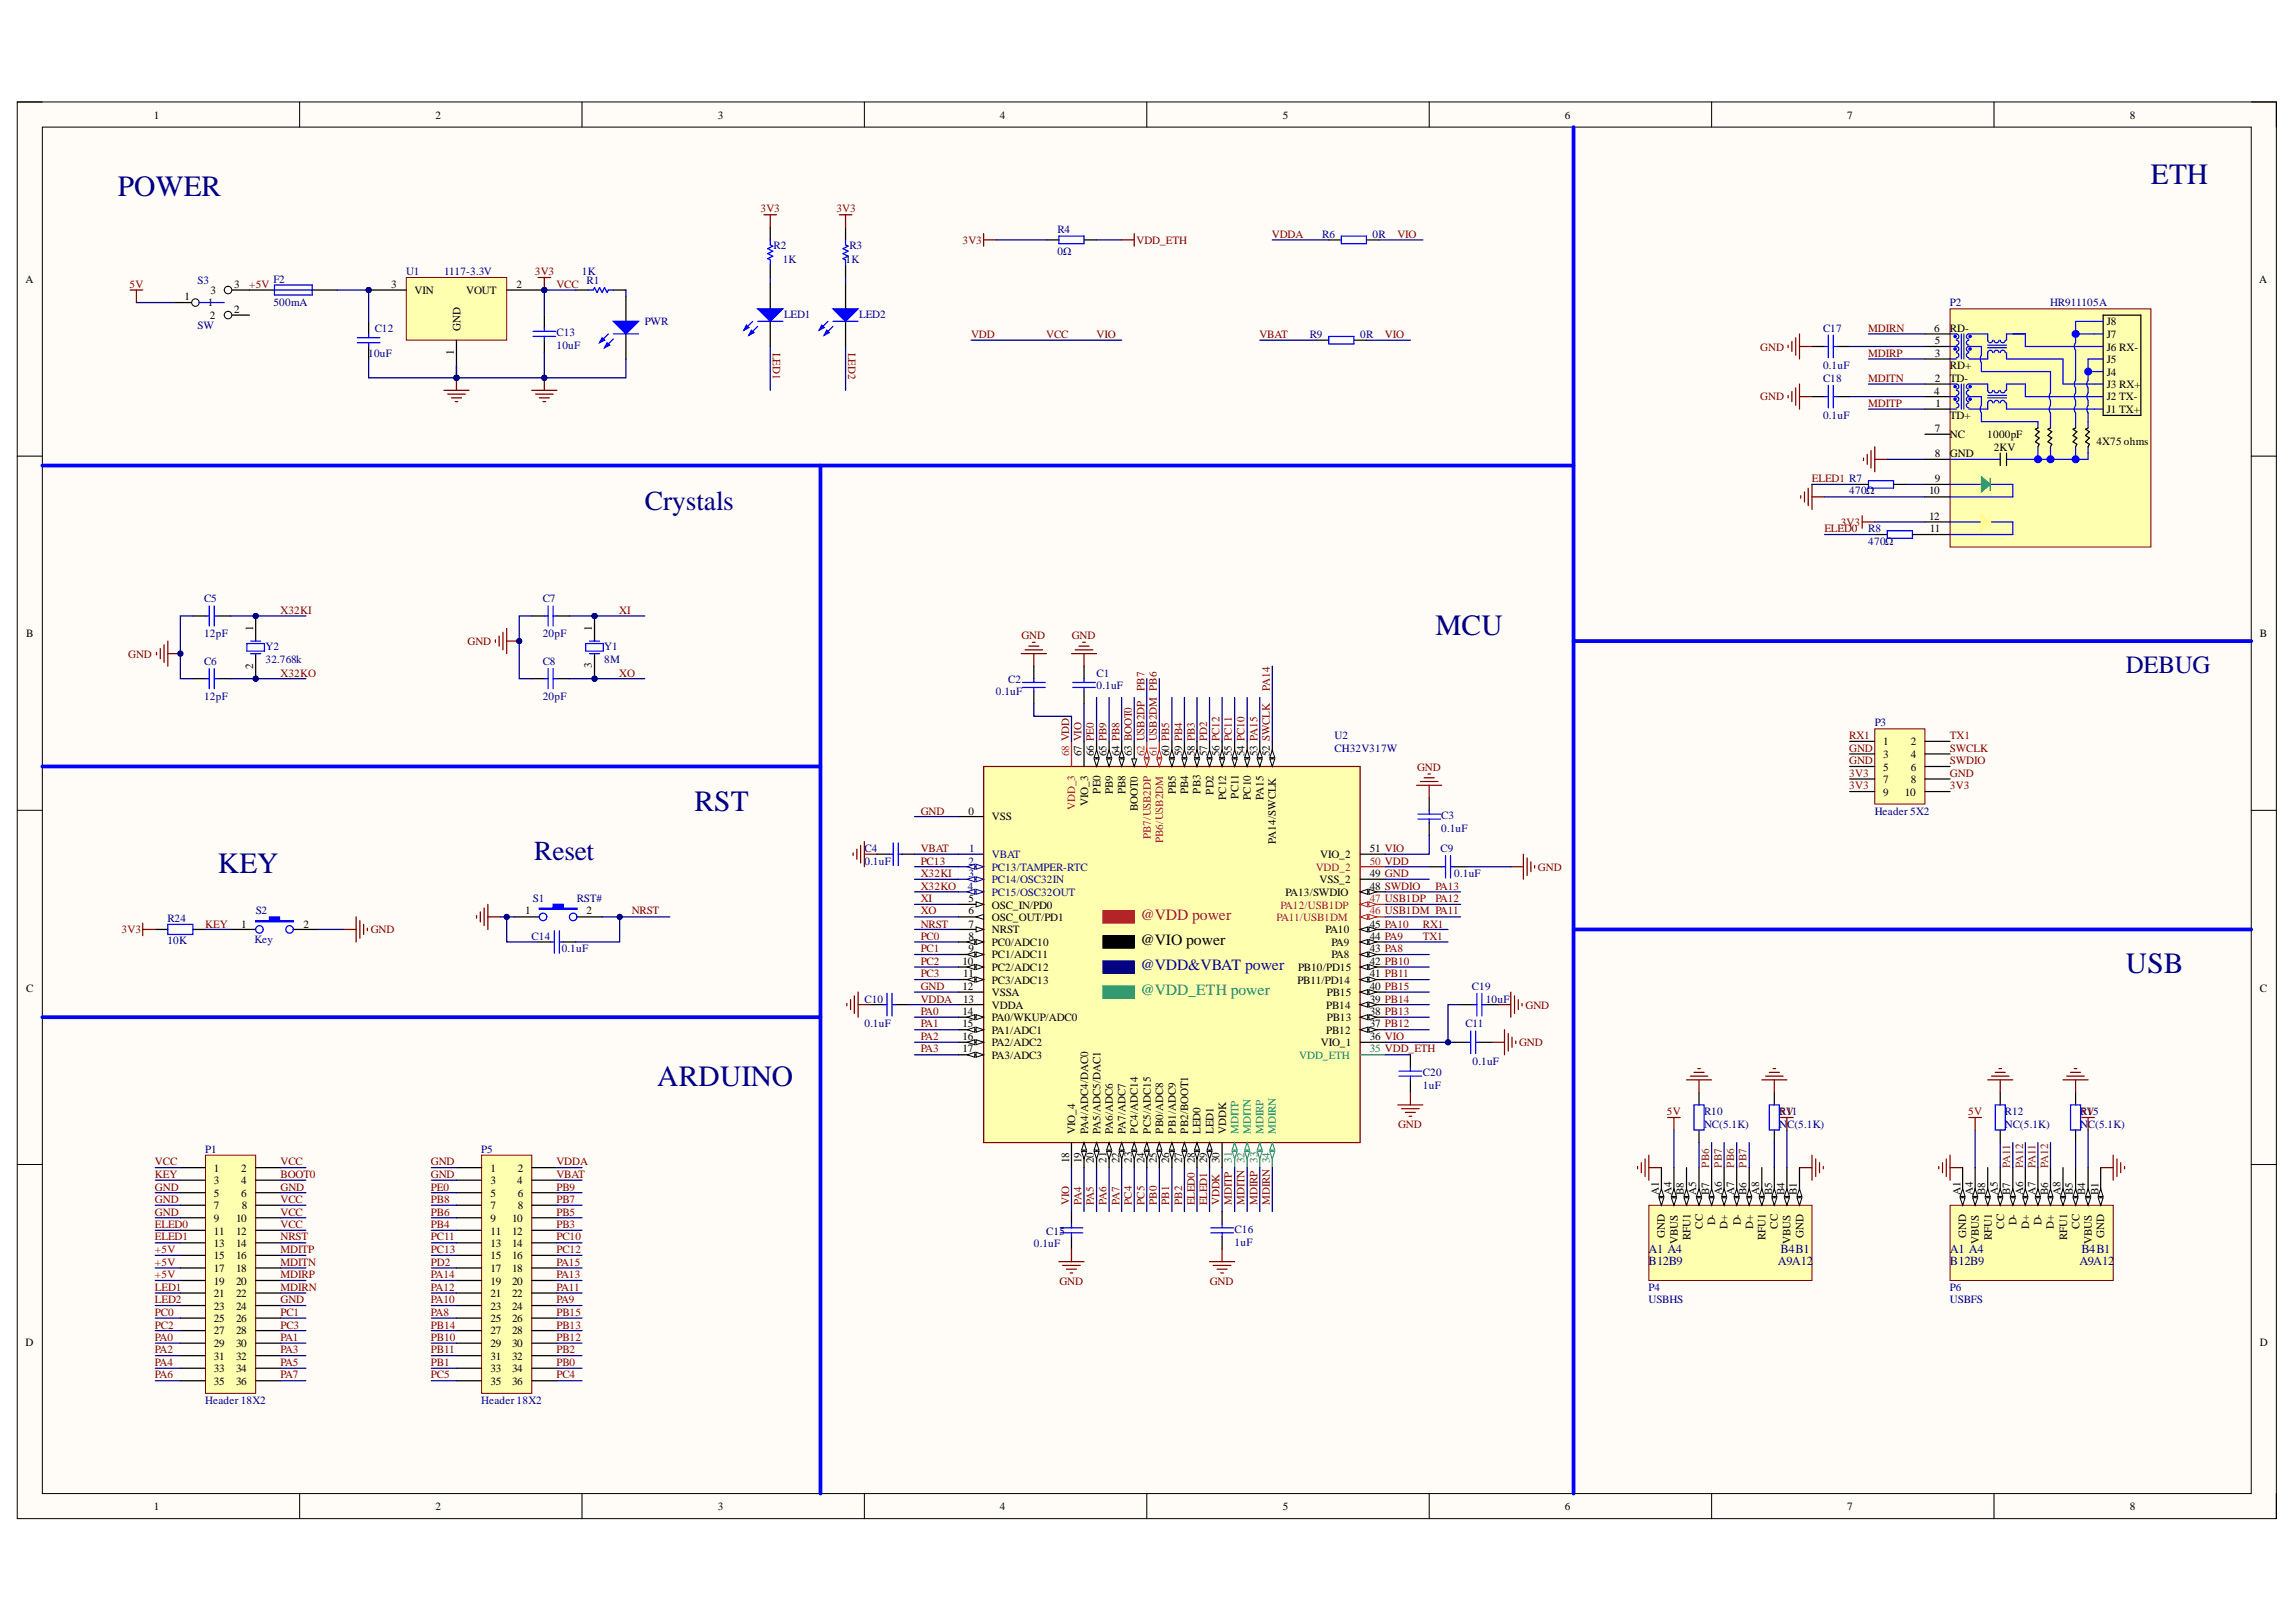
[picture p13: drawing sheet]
<svg xmlns="http://www.w3.org/2000/svg" width="297mm" height="210mm" viewBox="0 0 297 210" stroke-linecap="round" stroke-linejoin="round" font-family="sans-serif">
<defs><g id="words">
<g font-size="3.8" fill="#000080">
<text x="278.2" y="23.7">ETH</text>
<text x="15.2" y="25.4">POWER</text>
<text x="185.7" y="82.2">MCU</text>
<text x="89.8" y="104.9">RST</text>
<text x="28.2" y="113">KEY</text>
<text x="275" y="125.9">USB</text>
<text x="85" y="140.6">ARDUINO</text>
</g>
<g font-size="3.6" fill="#000080">
<text x="83.4" y="66">Crystals</text>
<text x="69.1" y="111.2">Reset</text>
</g>
<text font-size="3.2" fill="#000080" x="275" y="87.1">DEBUG</text>
<text font-size="2" fill="#ee0e22" x="147.5" y="119">@VDD power</text>
<text font-size="2" fill="#0c0087" x="147.5" y="125.5">@VDD&amp;VBAT power</text>
<text font-size="2" x="147.5" y="122.3">@VIO power</text>
<text font-size="2" fill="#00a36e" x="147.5" y="128.8">@VDD_ETH power</text>
<g font-size="1.6" fill="#000080">
<text x="213.3" y="163.7">B12B9</text>
<text x="213.3" y="162.1">A1 A4</text>
<text x="230" y="163.7">A9A12</text>
<text x="230.4" y="162.1">B4B1</text>
<text x="252.3" y="163.7">B12B9</text>
<text x="252.3" y="162.1">A1 A4</text>
<text x="269" y="163.7">A9A12</text>
<text x="269.3" y="162.1">B4B1</text>
</g>
<g font-size="1.4">
<text x="19.9" y="15.4">1</text>
<text x="56.3" y="15.4">2</text>
<text x="92.9" y="15.4">3</text>
<text x="129.4" y="15.4">4</text>
<text x="166" y="15.4">5</text>
<text x="202.4" y="15.4">6</text>
<text x="239" y="15.4">7</text>
<text x="275.5" y="15.4">8</text>
<text x="3.3" y="36.6">A</text>
<text x="23.9" y="38.9">1</text>
<text x="26.9" y="39.6">1</text>
<text x="27.2" y="41.3">2</text>
<text x="27.2" y="38">3</text>
<text x="30.3" y="37.3">3</text>
<text x="30.3" y="40.5">2</text>
<text x="50.6" y="37.3">3</text>
<text x="53.6" y="38">VIN</text>
<text x="60.3" y="38">VOUT</text>
<text x="66.8" y="37.3">2</text>
<text x="292.3" y="36.6">A</text>
<text x="58.7" y="45.9" transform="rotate(-90 58.7 45.9)">1</text>
<text x="59.6" y="42.9" transform="rotate(-90 59.6 42.9)">GND</text>
<text x="250.2" y="42.9">6</text>
<text x="250.3" y="44.5">5</text>
<text x="250.3" y="46.1">3</text>
<text x="252.3" y="42.9">RD-</text>
<text x="252.3" y="47.8">RD+</text>
<text x="272.6" y="42.1">J8</text>
<text x="272.6" y="43.7">J7</text>
<text x="272.6" y="45.4">J6 RX-</text>
<text x="272.6" y="47">J5</text>
<text x="250.2" y="51.1">4</text>
<text x="250.3" y="49.4">2</text>
<text x="250.4" y="52.7">1</text>
<text x="252.3" y="49.4">TD-</text>
<text x="272.6" y="48.6">J4</text>
<text x="272.6" y="50.2">J3 RX+</text>
<text x="272.6" y="51.8">J2 TX-</text>
<text x="272.6" y="53.5">J1 TX+</text>
<text x="250.3" y="55.9">7</text>
<text x="250.3" y="59.2">8</text>
<text x="252.3" y="54.3">TD+</text>
<text x="252.3" y="56.7">NC</text>
<text x="252.3" y="59.2">GND</text>
<text x="257.1" y="56.7">1000pF</text>
<text x="257.9" y="58.3">2KV</text>
<text x="271.2" y="57.6">4X75 ohms</text>
<text x="249.6" y="64">10</text>
<text x="250.3" y="62.4">9</text>
<text x="249.6" y="67.3">12</text>
<text x="249.6" y="68.9">11</text>
<text x="3.4" y="82.5">B</text>
<text x="32.7" y="81.7" transform="rotate(-90 32.7 81.7)">1</text>
<text x="76.6" y="81.7" transform="rotate(-90 76.6 81.7)">1</text>
<text x="292.4" y="82.5">B</text>
<text x="32.7" y="86.6" transform="rotate(-90 32.7 86.6)">2</text>
<text x="76.6" y="86.5" transform="rotate(-90 76.6 86.5)">3</text>
<text x="139.9" y="97.9" transform="rotate(-90 139.9 97.9)">67 VIO</text>
<text x="141.5" y="97.9" transform="rotate(-90 141.5 97.9)">66 PE0</text>
<text x="143.1" y="97.9" transform="rotate(-90 143.1 97.9)">65 PB9</text>
<text x="144.8" y="97.9" transform="rotate(-90 144.8 97.9)">64 PB8</text>
<text x="146.4" y="97.9" transform="rotate(-90 146.4 97.9)">63 BOOT0</text>
<text x="151.3" y="97.9" transform="rotate(-90 151.3 97.9)">60 PB5</text>
<text x="153" y="97.9" transform="rotate(-90 153 97.9)">59 PB4</text>
<text x="154.6" y="97.9" transform="rotate(-90 154.6 97.9)">58 PB3</text>
<text x="156.2" y="97.9" transform="rotate(-90 156.2 97.9)">57 PD2</text>
<text x="157.8" y="97.9" transform="rotate(-90 157.8 97.9)">56 PC12</text>
<text x="159.4" y="97.9" transform="rotate(-90 159.4 97.9)">55 PC11</text>
<text x="161" y="97.9" transform="rotate(-90 161 97.9)">54 PC10</text>
<text x="162.7" y="97.9" transform="rotate(-90 162.7 97.9)">53 PA15</text>
<text x="164.3" y="97.9" transform="rotate(-90 164.3 97.9)">52 SWCLK</text>
<text x="243.6" y="96.4">1</text>
<text x="243.6" y="98.1">3</text>
<text x="243.6" y="99.7">5</text>
<text x="243.6" y="101.3">7</text>
<text x="247.2" y="96.4">2</text>
<text x="247.2" y="98.1">4</text>
<text x="247.2" y="99.7">6</text>
<text x="247.2" y="101.3">8</text>
<text x="125.3" y="105.4">0</text>
<text x="128.3" y="106.2">VSS</text>
<text x="140.8" y="104.3" transform="rotate(-90 140.8 104.3)">VIO_3</text>
<text x="142.4" y="102.7" transform="rotate(-90 142.4 102.7)">PE0</text>
<text x="144" y="102.8" transform="rotate(-90 144 102.8)">PB9</text>
<text x="145.6" y="102.8" transform="rotate(-90 145.6 102.8)">PB8</text>
<text x="147.2" y="105" transform="rotate(-90 147.2 105)">BOOT0</text>
<text x="152.1" y="102.8" transform="rotate(-90 152.1 102.8)">PB5</text>
<text x="153.7" y="102.8" transform="rotate(-90 153.7 102.8)">PB4</text>
<text x="155.3" y="102.7" transform="rotate(-90 155.3 102.7)">PB3</text>
<text x="157" y="102.9" transform="rotate(-90 157 102.9)">PD2</text>
<text x="158.6" y="103.5" transform="rotate(-90 158.6 103.5)">PC12</text>
<text x="160.2" y="103.4" transform="rotate(-90 160.2 103.4)">PC11</text>
<text x="161.8" y="103.5" transform="rotate(-90 161.8 103.5)">PC10</text>
<text x="163.4" y="103.5" transform="rotate(-90 163.4 103.5)">PA15</text>
<text x="243.6" y="103">9</text>
<text x="246.4" y="103">10</text>
<text x="165.1" y="109.2" transform="rotate(-90 165.1 109.2)">PA14/SWCLK</text>
<text x="170.8" y="111.1">VIO_2</text>
<text x="177.2" y="110.2">51 VIO</text>
<text x="177.2" y="113.5">49 GND</text>
<text x="67.9" y="118.3">1</text>
<text x="75.9" y="118.3">2</text>
<text x="125.3" y="116.7">5</text>
<text x="125.3" y="118.3">6</text>
<text x="128.3" y="117.6">OSC_IN/PD0</text>
<text x="128.3" y="119.2">OSC_OUT/PD1</text>
<text x="166.3" y="116">PA13/SWDIO</text>
<text x="170.7" y="114.3">VSS_2</text>
<text x="177.2" y="115.1">48 SWDIO</text>
<text x="31.2" y="120">1</text>
<text x="39.3" y="120">2</text>
<text x="124.5" y="124.8">10</text>
<text x="125.3" y="120">7</text>
<text x="125.3" y="121.6">8</text>
<text x="125.3" y="123.2">9</text>
<text x="128.3" y="120.8">NRST</text>
<text x="128.3" y="122.4">PC0/ADC10</text>
<text x="128.3" y="124">PC1/ADC11</text>
<text x="128.3" y="125.7">PC2/ADC12</text>
<text x="167.9" y="125.7">PB10/PD15</text>
<text x="171.5" y="120.8">PA10</text>
<text x="172.2" y="124">PA8</text>
<text x="172.2" y="122.4">PA9</text>
<text x="177.2" y="124.8">42 PB10</text>
<text x="177.2" y="123.2">43 PA8</text>
<text x="177.2" y="121.6">44 PA9</text>
<text x="177.2" y="120">45 PA10</text>
<text x="3.4" y="128.3">C</text>
<text x="124.5" y="128.1">12</text>
<text x="124.5" y="131.4">14</text>
<text x="124.6" y="126.5">11</text>
<text x="124.6" y="129.7">13</text>
<text x="128.3" y="127.3">PC3/ADC13</text>
<text x="128.3" y="128.9">VSSA</text>
<text x="128.3" y="130.5">VDDA</text>
<text x="167.8" y="127.3">PB11/PD14</text>
<text x="171.6" y="130.5">PB14</text>
<text x="171.6" y="128.9">PB15</text>
<text x="177.2" y="126.5">41 PB11</text>
<text x="177.2" y="131.4">38 PB13</text>
<text x="177.2" y="129.7">39 PB14</text>
<text x="177.2" y="128.1">40 PB15</text>
<text x="292.4" y="128.3">C</text>
<text x="124.5" y="133">15</text>
<text x="124.5" y="134.6">16</text>
<text x="124.5" y="136.2">17</text>
<text x="128.3" y="132.1">PA0/WKUP/ADC0</text>
<text x="128.3" y="133.8">PA1/ADC1</text>
<text x="128.3" y="135.4">PA2/ADC2</text>
<text x="128.3" y="137">PA3/ADC3</text>
<text x="170.9" y="135.4">VIO_1</text>
<text x="171.6" y="133.8">PB12</text>
<text x="171.6" y="132.1">PB13</text>
<text x="177.2" y="133">37 PB12</text>
<text x="177.2" y="134.6">36 VIO</text>
<text x="139.1" y="146.7" transform="rotate(-90 139.1 146.7)">VIO_4</text>
<text x="140.8" y="146.7" transform="rotate(-90 140.8 146.7)">PA4/ADC4/DAC0</text>
<text x="142.4" y="146.7" transform="rotate(-90 142.4 146.7)">PA5/ADC5/DAC1</text>
<text x="144" y="146.7" transform="rotate(-90 144 146.7)">PA6/ADC6</text>
<text x="145.6" y="146.7" transform="rotate(-90 145.6 146.7)">PA7/ADC7</text>
<text x="147.2" y="146.7" transform="rotate(-90 147.2 146.7)">PC4/ADC14</text>
<text x="148.9" y="146.7" transform="rotate(-90 148.9 146.7)">PC5/ADC15</text>
<text x="150.5" y="146.7" transform="rotate(-90 150.5 146.7)">PB0/ADC8</text>
<text x="152.1" y="146.7" transform="rotate(-90 152.1 146.7)">PB1/ADC9</text>
<text x="153.7" y="146.7" transform="rotate(-90 153.7 146.7)">PB2/BOOT1</text>
<text x="155.3" y="146.7" transform="rotate(-90 155.3 146.7)">LED0</text>
<text x="157" y="146.7" transform="rotate(-90 157 146.7)">LED1</text>
<text x="158.6" y="146.7" transform="rotate(-90 158.6 146.7)">VDDK</text>
<text x="27.7" y="151.6">1</text>
<text x="27.7" y="153.2">3</text>
<text x="27.7" y="154.9">5</text>
<text x="31.2" y="151.6">2</text>
<text x="31.2" y="153.2">4</text>
<text x="31.2" y="154.9">6</text>
<text x="63.4" y="151.6">1</text>
<text x="63.4" y="153.2">3</text>
<text x="63.4" y="154.9">5</text>
<text x="66.9" y="153.2">4</text>
<text x="67" y="151.6">2</text>
<text x="67" y="154.9">6</text>
<text x="138.3" y="150.5" transform="rotate(-90 138.3 150.5)">18</text>
<text x="139.9" y="150.5" transform="rotate(-90 139.9 150.5)">19</text>
<text x="141.5" y="150.5" transform="rotate(-90 141.5 150.5)">20</text>
<text x="143.1" y="150.5" transform="rotate(-90 143.1 150.5)">21</text>
<text x="144.8" y="150.5" transform="rotate(-90 144.8 150.5)">22</text>
<text x="146.4" y="150.5" transform="rotate(-90 146.4 150.5)">23</text>
<text x="148" y="150.5" transform="rotate(-90 148 150.5)">24</text>
<text x="149.7" y="150.5" transform="rotate(-90 149.7 150.5)">25</text>
<text x="151.3" y="150.5" transform="rotate(-90 151.3 150.5)">26</text>
<text x="153" y="150.5" transform="rotate(-90 153 150.5)">27</text>
<text x="154.6" y="150.5" transform="rotate(-90 154.6 150.5)">28</text>
<text x="156.2" y="150.5" transform="rotate(-90 156.2 150.5)">29</text>
<text x="157.8" y="150.5" transform="rotate(-90 157.8 150.5)">30</text>
<text x="214.6" y="154.7" transform="rotate(-90 214.6 154.7)">A1</text>
<text x="216.2" y="154.7" transform="rotate(-90 216.2 154.7)">A4</text>
<text x="217.8" y="154.7" transform="rotate(-90 217.8 154.7)">B8</text>
<text x="219.4" y="154.7" transform="rotate(-90 219.4 154.7)">A5</text>
<text x="221.1" y="154.7" transform="rotate(-90 221.1 154.7)">B7</text>
<text x="222.7" y="154.7" transform="rotate(-90 222.7 154.7)">A6</text>
<text x="224.4" y="154.7" transform="rotate(-90 224.4 154.7)">A7</text>
<text x="226" y="154.7" transform="rotate(-90 226 154.7)">B6</text>
<text x="227.6" y="154.7" transform="rotate(-90 227.6 154.7)">A8</text>
<text x="229.3" y="154.7" transform="rotate(-90 229.3 154.7)">B5</text>
<text x="230.9" y="154.7" transform="rotate(-90 230.9 154.7)">B4</text>
<text x="232.5" y="154.7" transform="rotate(-90 232.5 154.7)">B1</text>
<text x="253.6" y="154.7" transform="rotate(-90 253.6 154.7)">A1</text>
<text x="255.2" y="154.7" transform="rotate(-90 255.2 154.7)">A4</text>
<text x="256.8" y="154.7" transform="rotate(-90 256.8 154.7)">B8</text>
<text x="258.4" y="154.7" transform="rotate(-90 258.4 154.7)">A5</text>
<text x="260.1" y="154.7" transform="rotate(-90 260.1 154.7)">B7</text>
<text x="261.7" y="154.7" transform="rotate(-90 261.7 154.7)">A6</text>
<text x="263.4" y="154.7" transform="rotate(-90 263.4 154.7)">A7</text>
<text x="265" y="154.7" transform="rotate(-90 265 154.7)">B6</text>
<text x="266.6" y="154.7" transform="rotate(-90 266.6 154.7)">A8</text>
<text x="268.2" y="154.7" transform="rotate(-90 268.2 154.7)">B5</text>
<text x="269.8" y="154.7" transform="rotate(-90 269.8 154.7)">B4</text>
<text x="271.5" y="154.7" transform="rotate(-90 271.5 154.7)">B1</text>
<text x="27.7" y="156.5">7</text>
<text x="27.7" y="158.2">9</text>
<text x="27.7" y="159.8">11</text>
<text x="27.7" y="161.4">13</text>
<text x="30.5" y="158.2">10</text>
<text x="30.5" y="159.8">12</text>
<text x="30.5" y="161.4">14</text>
<text x="31.3" y="156.5">8</text>
<text x="63.4" y="156.5">7</text>
<text x="63.4" y="158.2">9</text>
<text x="63.4" y="159.8">11</text>
<text x="63.4" y="161.4">13</text>
<text x="66.2" y="158.2">10</text>
<text x="66.2" y="159.8">12</text>
<text x="66.2" y="161.4">14</text>
<text x="67" y="156.5">8</text>
<text x="215.4" y="160.2" transform="rotate(-90 215.4 160.2)">GND</text>
<text x="217.1" y="160.9" transform="rotate(-90 217.1 160.9)">VBUS</text>
<text x="218.7" y="160.5" transform="rotate(-90 218.7 160.5)">RFU1</text>
<text x="220.3" y="159" transform="rotate(-90 220.3 159)">CC</text>
<text x="221.9" y="158.6" transform="rotate(-90 221.9 158.6)">D-</text>
<text x="223.5" y="159" transform="rotate(-90 223.5 159)">D+</text>
<text x="225.2" y="158.6" transform="rotate(-90 225.2 158.6)">D-</text>
<text x="226.8" y="159" transform="rotate(-90 226.8 159)">D+</text>
<text x="228.4" y="160.5" transform="rotate(-90 228.4 160.5)">RFU1</text>
<text x="230" y="159" transform="rotate(-90 230 159)">CC</text>
<text x="231.6" y="160.9" transform="rotate(-90 231.6 160.9)">VBUS</text>
<text x="233.3" y="160.2" transform="rotate(-90 233.3 160.2)">GND</text>
<text x="254.4" y="160.2" transform="rotate(-90 254.4 160.2)">GND</text>
<text x="256" y="160.9" transform="rotate(-90 256 160.9)">VBUS</text>
<text x="257.7" y="160.5" transform="rotate(-90 257.7 160.5)">RFU1</text>
<text x="259.3" y="159" transform="rotate(-90 259.3 159)">CC</text>
<text x="260.9" y="158.6" transform="rotate(-90 260.9 158.6)">D-</text>
<text x="262.5" y="159" transform="rotate(-90 262.5 159)">D+</text>
<text x="264.1" y="158.6" transform="rotate(-90 264.1 158.6)">D-</text>
<text x="265.7" y="159" transform="rotate(-90 265.7 159)">D+</text>
<text x="267.4" y="160.5" transform="rotate(-90 267.4 160.5)">RFU1</text>
<text x="269" y="159" transform="rotate(-90 269 159)">CC</text>
<text x="270.6" y="160.9" transform="rotate(-90 270.6 160.9)">VBUS</text>
<text x="272.2" y="160.2" transform="rotate(-90 272.2 160.2)">GND</text>
<text x="27.7" y="163">15</text>
<text x="27.7" y="164.6">17</text>
<text x="27.7" y="166.3">19</text>
<text x="27.7" y="167.9">21</text>
<text x="30.5" y="163">16</text>
<text x="30.5" y="164.6">18</text>
<text x="30.5" y="166.3">20</text>
<text x="30.5" y="167.9">22</text>
<text x="63.4" y="163">15</text>
<text x="63.4" y="164.6">17</text>
<text x="63.4" y="166.3">19</text>
<text x="63.4" y="167.9">21</text>
<text x="66.2" y="163">16</text>
<text x="66.2" y="164.6">18</text>
<text x="66.2" y="166.3">20</text>
<text x="66.2" y="167.9">22</text>
<text x="27.7" y="169.5">23</text>
<text x="27.7" y="171.1">25</text>
<text x="27.7" y="172.7">27</text>
<text x="30.5" y="169.5">24</text>
<text x="30.5" y="171.1">26</text>
<text x="30.5" y="172.7">28</text>
<text x="63.4" y="169.5">23</text>
<text x="63.4" y="171.1">25</text>
<text x="63.4" y="172.7">27</text>
<text x="66.2" y="169.5">24</text>
<text x="66.2" y="171.1">26</text>
<text x="66.2" y="172.7">28</text>
<text x="3.3" y="174.1">D</text>
<text x="27.7" y="174.3">29</text>
<text x="27.7" y="176">31</text>
<text x="27.7" y="177.6">33</text>
<text x="27.7" y="179.2">35</text>
<text x="30.5" y="174.3">30</text>
<text x="30.5" y="176">32</text>
<text x="30.5" y="177.6">34</text>
<text x="30.5" y="179.2">36</text>
<text x="63.4" y="174.3">29</text>
<text x="63.4" y="176">31</text>
<text x="63.4" y="177.6">33</text>
<text x="63.4" y="179.2">35</text>
<text x="66.2" y="174.3">30</text>
<text x="66.2" y="176">32</text>
<text x="66.2" y="177.6">34</text>
<text x="66.2" y="179.2">36</text>
<text x="292.4" y="174.1">D</text>
<text x="19.9" y="195.4">1</text>
<text x="56.3" y="195.4">2</text>
<text x="92.9" y="195.4">3</text>
<text x="129.4" y="195.4">4</text>
<text x="166" y="195.4">5</text>
<text x="202.4" y="195.4">6</text>
<text x="239" y="195.4">7</text>
<text x="275.5" y="195.4">8</text>
</g>
<g font-size="1.4" fill="#800000">
<text x="98.4" y="27.5">3V3</text>
<text x="108.2" y="27.5">3V3</text>
<text x="69.2" y="35.6">3V3</text>
<text x="124.5" y="31.5">3V3</text>
<text x="147" y="31.5">VDD_ETH</text>
<text x="164.5" y="30.8">VDDA</text>
<text x="180.8" y="30.8">VIO</text>
<text x="16.8" y="37.3">5V</text>
<text x="32.2" y="37.3">+5V</text>
<text x="72" y="37.3">VCC</text>
<text x="100" y="45.6" transform="rotate(90 100 45.6)">LED1</text>
<text x="109.7" y="45.6" transform="rotate(90 109.7 45.6)">LED2</text>
<text x="125.6" y="43.7">VDD</text>
<text x="135.4" y="43.7">VCC</text>
<text x="141.9" y="43.7">VIO</text>
<text x="162.9" y="43.7">VBAT</text>
<text x="179.2" y="43.7">VIO</text>
<text x="227.7" y="45.4">GND</text>
<text x="241.7" y="42.9">MDIRN</text>
<text x="241.7" y="46.1">MDIRP</text>
<text x="227.7" y="51.8">GND</text>
<text x="241.7" y="49.4">MDITN</text>
<text x="241.7" y="52.7">MDITP</text>
<text x="234.4" y="62.4">ELED1 R7</text>
<text x="236" y="68.9">ELED0</text>
<text x="238.1" y="68">3V3</text>
<text x="36.3" y="79.5">X32KI</text>
<text x="60.5" y="83.5">GND</text>
<text x="80.1" y="79.5">XI</text>
<text x="132.1" y="82.7">GND</text>
<text x="138.7" y="82.7">GND</text>
<text x="16.6" y="85.1">GND</text>
<text x="36.3" y="87.6">X32KO</text>
<text x="80.1" y="87.6">XO</text>
<text x="148" y="89.4" transform="rotate(-90 148 89.4)">PB7</text>
<text x="164.3" y="89.4" transform="rotate(-90 164.3 89.4)">PA14</text>
<text x="239.2" y="95.7">RX1</text>
<text x="252.3" y="95.7">TX1</text>
<text x="183.3" y="99.7">GND</text>
<text x="239.2" y="100.5">3V3</text>
<text x="239.2" y="98.9">GND</text>
<text x="239.2" y="97.3">GND</text>
<text x="252.3" y="97.3">SWCLK</text>
<text x="252.3" y="98.9">SWDIO</text>
<text x="252.3" y="100.5">GND</text>
<text x="119.1" y="105.4">GND</text>
<text x="239.2" y="102.1">3V3</text>
<text x="252.3" y="102.1">3V3</text>
<text x="119.1" y="110.2">VBAT</text>
<text x="119.1" y="111.9">PC13</text>
<text x="119.1" y="113.5">X32KI</text>
<text x="199" y="112.7">GND</text>
<text x="81.7" y="118.3">NRST</text>
<text x="119.1" y="115.1">X32KO</text>
<text x="119.1" y="116.7">XI</text>
<text x="119.1" y="118.3">XO</text>
<text x="185.7" y="116.7">PA12</text>
<text x="185.7" y="115.1">PA13</text>
<text x="15.7" y="120.8">3V3</text>
<text x="26.6" y="120">KEY</text>
<text x="48" y="120.8">GND</text>
<text x="119.1" y="120">NRST</text>
<text x="119.1" y="121.6">PC0</text>
<text x="119.1" y="123.2">PC1</text>
<text x="119.1" y="124.8">PC2</text>
<text x="184.1" y="121.6">TX1</text>
<text x="184.1" y="120">RX1</text>
<text x="119.1" y="126.5">PC3</text>
<text x="119.1" y="128.1">GND</text>
<text x="119.1" y="129.7">VDDA</text>
<text x="119.1" y="131.4">PA0</text>
<text x="197.4" y="130.5">GND</text>
<text x="119.1" y="133">PA1</text>
<text x="119.1" y="134.6">PA2</text>
<text x="119.1" y="136.2">PA3</text>
<text x="196.5" y="135.4">GND</text>
<text x="180.9" y="146">GND</text>
<text x="215.6" y="144.3">5V</text>
<text x="230.3" y="144.3">5V</text>
<text x="254.6" y="144.3">5V</text>
<text x="269.2" y="144.3">5V</text>
<text x="20" y="150.8">VCC</text>
<text x="20" y="154.1">GND</text>
<text x="20" y="155.7">GND</text>
<text x="20" y="152.4">KEY</text>
<text x="36.3" y="150.8">VCC</text>
<text x="36.3" y="154.1">GND</text>
<text x="36.3" y="155.7">VCC</text>
<text x="36.3" y="152.4">BOOT0</text>
<text x="55.8" y="150.8">GND</text>
<text x="55.8" y="152.4">GND</text>
<text x="55.8" y="155.7">PB8</text>
<text x="55.8" y="154.1">PE0</text>
<text x="72" y="155.7">PB7</text>
<text x="72" y="152.4">VBAT</text>
<text x="72" y="154.1">PB9</text>
<text x="72" y="150.8">VDDA</text>
<text x="138.3" y="156" transform="rotate(-90 138.3 156)">VIO</text>
<text x="139.9" y="156" transform="rotate(-90 139.9 156)">PA4</text>
<text x="141.5" y="156" transform="rotate(-90 141.5 156)">PA5</text>
<text x="143.1" y="156" transform="rotate(-90 143.1 156)">PA6</text>
<text x="144.8" y="156" transform="rotate(-90 144.8 156)">PA7</text>
<text x="146.4" y="156" transform="rotate(-90 146.4 156)">PC4</text>
<text x="148" y="156" transform="rotate(-90 148 156)">PC5</text>
<text x="149.7" y="156" transform="rotate(-90 149.7 156)">PB0</text>
<text x="151.3" y="156" transform="rotate(-90 151.3 156)">PB1</text>
<text x="153" y="156" transform="rotate(-90 153 156)">PB2</text>
<text x="154.6" y="156" transform="rotate(-90 154.6 156)">ELED0</text>
<text x="156.2" y="156" transform="rotate(-90 156.2 156)">ELED1</text>
<text x="157.8" y="156" transform="rotate(-90 157.8 156)">VDDK</text>
<text x="159.4" y="156" transform="rotate(-90 159.4 156)">MDITP</text>
<text x="161" y="156" transform="rotate(-90 161 156)">MDITN 32</text>
<text x="162.7" y="156" transform="rotate(-90 162.7 156)">MDIRP</text>
<text x="164.3" y="156" transform="rotate(-90 164.3 156)">MDIRN 34</text>
<text x="20" y="157.3">GND</text>
<text x="20" y="158.9">ELED0</text>
<text x="20" y="160.5">ELED1</text>
<text x="36.3" y="158.9">VCC</text>
<text x="36.3" y="160.5">NRST</text>
<text x="36.3" y="157.3">VCC</text>
<text x="55.8" y="158.9">PB4</text>
<text x="55.8" y="157.3">PB6</text>
<text x="55.8" y="160.5">PC11</text>
<text x="72" y="158.9">PB3</text>
<text x="72" y="157.3">PB5</text>
<text x="72" y="160.5">PC10</text>
<text x="20" y="163.8">+5V</text>
<text x="20" y="162.2">+5V</text>
<text x="20" y="167">LED1</text>
<text x="20" y="165.4">+5V</text>
<text x="36.3" y="162.2">MDITP</text>
<text x="36.3" y="163.8">MDITN</text>
<text x="36.3" y="165.4">MDIRP</text>
<text x="36.3" y="167">MDIRN</text>
<text x="55.8" y="167">PA12</text>
<text x="55.8" y="165.4">PA14</text>
<text x="55.8" y="162.2">PC13</text>
<text x="55.8" y="163.8">PD2</text>
<text x="72" y="167">PA11</text>
<text x="72" y="165.4">PA13</text>
<text x="72" y="163.8">PA15</text>
<text x="72" y="162.2">PC12</text>
<text x="137" y="166.3">GND</text>
<text x="156.5" y="166.3">GND</text>
<text x="20" y="168.6">LED2</text>
<text x="20" y="170.3">PC0</text>
<text x="20" y="171.9">PC2</text>
<text x="20" y="173.5">PA0</text>
<text x="36.3" y="168.6">GND</text>
<text x="36.3" y="170.3">PC1</text>
<text x="36.3" y="171.9">PC3</text>
<text x="36.3" y="173.5">PA1</text>
<text x="55.8" y="168.6">PA10</text>
<text x="55.8" y="170.3">PA8</text>
<text x="55.8" y="173.5">PB10</text>
<text x="55.8" y="171.9">PB14</text>
<text x="72" y="168.6">PA9</text>
<text x="72" y="173.5">PB12</text>
<text x="72" y="171.9">PB13</text>
<text x="72" y="170.3">PB15</text>
<text x="20" y="175.1">PA2</text>
<text x="20" y="176.7">PA4</text>
<text x="20" y="178.4">PA6</text>
<text x="36.3" y="175.1">PA3</text>
<text x="36.3" y="178.4">PA7</text>
<text x="36.3" y="176.7">PA5</text>
<text x="55.8" y="178.4">PC5</text>
<text x="55.8" y="175.1">PB11</text>
<text x="55.8" y="176.7">PB1</text>
<text x="72" y="178.4">PC4</text>
<text x="72" y="176.7">PB0</text>
<text x="72" y="175.1">PB2</text>
</g>
<g font-size="1.4" fill="#000080">
<text x="52.5" y="35.6">U1</text>
<text x="57.4" y="35.6">1117-3.3V</text>
<text x="75.3" y="35.6">1K</text>
<text x="100.1" y="32.2">R2</text>
<text x="101.3" y="34">1K</text>
<text x="109.4" y="34">1K</text>
<text x="109.9" y="32.2">R3</text>
<text x="136.8" y="30.1">R4</text>
<text x="136.8" y="33">0Ω</text>
<text x="171.1" y="30.8">R6</text>
<text x="177.6" y="30.8">0R</text>
<text x="25.5" y="36.8">S3</text>
<text x="35.4" y="36.6">F2</text>
<text x="35.4" y="39.6">500mA</text>
<text x="75.9" y="36.8">R1</text>
<text x="101.4" y="41.2">LED1</text>
<text x="111.2" y="41.2">LED2</text>
<text x="252.3" y="39.6">P2</text>
<text x="265.2" y="39.6">HR911105A</text>
<text x="25.5" y="42.6">SW</text>
<text x="47.6" y="46.1">10uF</text>
<text x="48.5" y="42.9">C12</text>
<text x="72" y="43.5">C13</text>
<text x="72" y="45.2">10uF</text>
<text x="83.4" y="42.1">PWR</text>
<text x="169.4" y="43.7">R9</text>
<text x="176" y="43.7">0R</text>
<text x="235.9" y="42.9">C17</text>
<text x="235.9" y="47.8">0.1uF</text>
<text x="235.9" y="49.4">C18</text>
<text x="235.9" y="54.3">0.1uF</text>
<text x="239.2" y="64">470Ω</text>
<text x="241.7" y="68.9">R8</text>
<text x="241.7" y="70.5">470Ω</text>
<text x="26.4" y="77.9">C5</text>
<text x="70.2" y="77.9">C7</text>
<text x="26.4" y="82.5">12pF</text>
<text x="70.2" y="82.5">20pF</text>
<text x="26.4" y="86">C6</text>
<text x="34.3" y="84.1">Y2</text>
<text x="34.3" y="85.8">32.768k</text>
<text x="70.2" y="86">C8</text>
<text x="78.2" y="84.1">Y1</text>
<text x="78.2" y="85.8">8M</text>
<text x="128.8" y="89.9">0.1uF</text>
<text x="130.5" y="88.3">C2</text>
<text x="141.9" y="87.6">C1</text>
<text x="141.9" y="89.2">0.1uF</text>
<text x="26.4" y="90.6">12pF</text>
<text x="70.2" y="90.6">20pF</text>
<text x="172.7" y="95.7">U2</text>
<text x="242.5" y="94">P3</text>
<text x="172.7" y="97.3">CH32V317W</text>
<text x="186.5" y="106">C3</text>
<text x="186.5" y="107.7">0.1uF</text>
<text x="242.5" y="105.4">Header 5X2</text>
<text x="111.8" y="110.2">C4</text>
<text x="111.8" y="111.9">0.1uF</text>
<text x="186.4" y="110.2">C9</text>
<text x="188.1" y="113.5">0.1uF</text>
<text x="21.7" y="119.4">R24</text>
<text x="33.1" y="118.3">S2</text>
<text x="68.9" y="116.7">S1</text>
<text x="74.6" y="116.7">RST#</text>
<text x="21.7" y="122.2">10K</text>
<text x="32.9" y="122.1">Key</text>
<text x="68.8" y="121.6">C14</text>
<text x="72.7" y="123.2">0.1uF</text>
<text x="111.8" y="129.7">C10</text>
<text x="190.4" y="128.1">C19</text>
<text x="192.2" y="129.7">10uF</text>
<text x="111.8" y="133">0.1uF</text>
<text x="189.6" y="133">C11</text>
<text x="190.5" y="137.9">0.1uF</text>
<text x="184.1" y="139.3">C20</text>
<text x="184.1" y="140.9">1uF</text>
<text x="26.6" y="149.2">P1</text>
<text x="62.3" y="149.2">P5</text>
<text x="220.5" y="144.3">R10</text>
<text x="220.5" y="146">NC(5.1K)</text>
<text x="230.2" y="144.3">R11</text>
<text x="230.2" y="146">NC(5.1K)</text>
<text x="259.4" y="144.3">R12</text>
<text x="259.4" y="146">NC(5.1K)</text>
<text x="269.1" y="144.3">R15</text>
<text x="269.1" y="146">NC(5.1K)</text>
<text x="133.7" y="161.4">0.1uF</text>
<text x="135.4" y="159.8">C15</text>
<text x="159.7" y="159.6">C16</text>
<text x="159.7" y="161.2">1uF</text>
<text x="213.3" y="167">P4</text>
<text x="252.3" y="167">P6</text>
<text x="213.3" y="168.6">USBHS</text>
<text x="252.3" y="168.6">USBFS</text>
<text x="26.6" y="181.7">Header 18X2</text>
<text x="62.3" y="181.7">Header 18X2</text>
</g>
<g font-size="1.4" fill="#ee0e22">
<text x="138.3" y="97.9" transform="rotate(-90 138.3 97.9)">68 VDD</text>
<text x="148" y="97.9" transform="rotate(-90 148 97.9)">62 USB2DP</text>
<text x="149.7" y="97.9" transform="rotate(-90 149.7 97.9)">61 USB2DM PB6</text>
<text x="139.1" y="104.8" transform="rotate(-90 139.1 104.8)">VDD_3</text>
<text x="148.9" y="108.6" transform="rotate(-90 148.9 108.6)">PB7/USB2DP</text>
<text x="150.5" y="109.1" transform="rotate(-90 150.5 109.1)">PB6/USB2DM</text>
<text x="170.2" y="112.7">VDD_2</text>
<text x="177.2" y="111.9">50 VDD</text>
<text x="165.1" y="119.2">PA11/USB1DM</text>
<text x="165.6" y="117.6">PA12/USB1DP</text>
<text x="177.2" y="118.3">46 USB1DM PA11</text>
<text x="177.2" y="116.7">47 USB1DP</text>
</g>
<g font-size="1.4" fill="#0c0087">
<text x="125.3" y="111.9">2</text>
<text x="125.3" y="113.5">3</text>
<text x="125.4" y="110.2">1</text>
<text x="128.3" y="111.1">VBAT</text>
<text x="128.3" y="112.7">PC13/TAMPER-RTC</text>
<text x="125.2" y="115.1">4</text>
<text x="128.3" y="114.3">PC14/OSC32IN</text>
<text x="128.3" y="116">PC15/OSC32OUT</text>
</g>
<g font-size="1.4" fill="#00a36e">
<text x="168.1" y="137">VDD_ETH</text>
<text x="177.2" y="136.2">35 VDD_ETH</text>
<text x="160.2" y="146.7" transform="rotate(-90 160.2 146.7)">MDITP</text>
<text x="161.8" y="146.7" transform="rotate(-90 161.8 146.7)">MDITN</text>
<text x="163.4" y="146.7" transform="rotate(-90 163.4 146.7)">MDIRP</text>
<text x="165.1" y="146.7" transform="rotate(-90 165.1 146.7)">MDIRN</text>
<text x="159.4" y="150.5" transform="rotate(-90 159.4 150.5)">31</text>
<text x="162.7" y="150.5" transform="rotate(-90 162.7 150.5)">33</text>
</g>
<g font-size="1.4" fill="#781915">
<text x="221.1" y="151.1" transform="rotate(-90 221.1 151.1)">PB6</text>
<text x="222.7" y="151.1" transform="rotate(-90 222.7 151.1)">PB7</text>
<text x="224.4" y="151.1" transform="rotate(-90 224.4 151.1)">PB6</text>
<text x="226" y="151.1" transform="rotate(-90 226 151.1)">PB7</text>
<text x="260.1" y="151.1" transform="rotate(-90 260.1 151.1)">PA11</text>
<text x="261.7" y="151.1" transform="rotate(-90 261.7 151.1)">PA12</text>
<text x="263.4" y="151.1" transform="rotate(-90 263.4 151.1)">PA11</text>
<text x="265" y="151.1" transform="rotate(-90 265 151.1)">PA12</text>
</g>
</g></defs>
<path d="M2.2 13.2h292.3v183.3h-292.3z" fill-rule="evenodd" fill="#fffcf8"/>
<path d="M2.2 13.2h292.3v183.3h-292.3z" fill="none" stroke="#000" stroke-width=".13"/>
<path d="M5.5 16.4h285.7v176.9h-285.7z" fill-rule="evenodd" fill="#fffcf8"/>
<g fill="none" stroke="#000" stroke-width=".13">
<path d="M2.2 13.2h3.3M5.5 16.4h285.7v176.9h-285.7zM38.8 13.2v3.2M75.3 13.2v3.2M111.8 13.2v3.2M148.4 13.2v3.2M184.9 13.2v3.2M221.4 13.2v3.2M258 13.2v3.2M291.2 13.2h3.3v3.2M2.2 59h3.3M291.2 59h3.3"/>
<path d="M2.2 104.9h3.3M291.2 104.9h3.3M2.2 150.7h3.3M291.2 150.7h3.3M38.8 193.3v3.2M75.3 193.3v3.2M111.8 193.3v3.2M148.4 193.3v3.2M184.9 193.3v3.2M221.4 193.3v3.2M258 193.3v3.2M294.5 193.3v3.2"/>
</g>
<circle cx="33.1" cy="79.7" r=".33" fill="#000080"/>
<circle cx="33.1" cy="79.7" r=".33" fill="none" stroke="#000080" stroke-width=".13"/>
<circle cx="33.1" cy="87.8" r=".32" fill="#000080"/>
<circle cx="33.1" cy="87.8" r=".32" fill="none" stroke="#000080" stroke-width=".13"/>
<path d="M33.1 79.7v3.3" fill="none" stroke="#000" stroke-width=".16"/>
<circle cx="33.1" cy="79.7" r=".33" fill="#000080"/>
<circle cx="33.1" cy="79.7" r=".33" fill="none" stroke="#000080" stroke-width=".13"/>
<path d="M33.1 84.6v3.2" fill="none" stroke="#000" stroke-width=".16"/>
<circle cx="33.1" cy="87.8" r=".32" fill="#000080"/>
<circle cx="33.1" cy="87.8" r=".32" fill="none" stroke="#000080" stroke-width=".13"/>
<path d="M26.6 79.7h.5M27.1 78.4v2.6M27.7 78.4v2.6M27.7 79.7h.5M26.6 87.8h.5M27.1 86.5v2.6M27.7 86.5v2.6M27.7 87.8h.5M31.9 83.3h2.3v1h-2.3zM32.4 84.6h1.3M32.4 83h1.3" fill="none" stroke="#00f" stroke-width=".16"/>
<path d="M25 79.7h1.6M28.2 79.7h1.6M25 87.8h1.6M28.2 87.8h1.6" fill="none" stroke="#000" stroke-width=".16"/>
<path d="M20.3 84.4v.3M20.7 83.9v1.3M21.2 83.4v2.3M21.7 83v3.2M21.7 84.6h1.6" fill="none" stroke="#800000" stroke-width=".16"/>
<circle cx="23.3" cy="84.6" r=".32" fill="#000080"/>
<circle cx="23.3" cy="84.6" r=".32" fill="none" stroke="#000080" stroke-width=".13"/>
<circle cx="76.9" cy="79.7" r=".32" fill="#000080"/>
<circle cx="76.9" cy="79.7" r=".32" fill="none" stroke="#000080" stroke-width=".13"/>
<circle cx="76.9" cy="87.8" r=".32" fill="#000080"/>
<circle cx="76.9" cy="87.8" r=".32" fill="none" stroke="#000080" stroke-width=".13"/>
<path d="M76.9 79.7v3.3" fill="none" stroke="#000" stroke-width=".16"/>
<circle cx="76.9" cy="79.7" r=".32" fill="#000080"/>
<circle cx="76.9" cy="79.7" r=".32" fill="none" stroke="#000080" stroke-width=".13"/>
<path d="M76.9 84.6v3.2" fill="none" stroke="#000" stroke-width=".16"/>
<circle cx="76.9" cy="87.8" r=".32" fill="#000080"/>
<circle cx="76.9" cy="87.8" r=".32" fill="none" stroke="#000080" stroke-width=".13"/>
<path d="M70.4 79.7h.5M70.9 78.4v2.6M71.6 78.4v2.6M71.6 79.7h.4M70.4 87.8h.5M70.9 86.5v2.6M71.6 86.5v2.6M71.6 87.8h.4M75.8 83.3h2.3v1h-2.3zM76.3 84.6h1.3M76.3 83h1.3" fill="none" stroke="#00f" stroke-width=".16"/>
<path d="M68.8 79.7h1.6M72 79.7h1.7M68.8 87.8h1.6M72 87.8h1.7" fill="none" stroke="#000" stroke-width=".16"/>
<path d="M64.1 82.8v.3M64.6 82.3v1.3M65.1 81.8v2.3M65.6 81.3v3.3M65.6 83h1.6" fill="none" stroke="#800000" stroke-width=".16"/>
<circle cx="67.2" cy="83" r=".33" fill="#000080"/>
<circle cx="67.2" cy="83" r=".33" fill="none" stroke="#000080" stroke-width=".13"/>
<path d="M32.3 37.5h3.2M40.4 37.5h3.2M47.7 41.6v1.6M47.7 44.8v1.7" fill="none" stroke="#000" stroke-width=".16"/>
<path d="M35.5 36.9h4.9v1.3h-4.9zM35.5 37.5h4.9M46.2 44.3h3M46.2 43.7h3M47.7 43.2v.5M47.7 44.3v.5" fill="none" stroke="#00f" stroke-width=".16"/>
<path d="M69.6 35.9h1.6M70.4 35.9v1.6" fill="none" stroke="#800000" stroke-width=".16"/>
<circle cx="70.4" cy="37.5" r=".32" fill="#000080"/>
<circle cx="70.4" cy="37.5" r=".32" fill="none" stroke="#000080" stroke-width=".13"/>
<path d="M57.4 50.5h3.3M57.9 51h2.3M58.4 51.5h1.3M58.9 52h.3M59.1 48.9v1.6" fill="none" stroke="#800000" stroke-width=".16"/>
<circle cx="59.1" cy="48.9" r=".32" fill="#000080"/>
<circle cx="59.1" cy="48.9" r=".32" fill="none" stroke="#000080" stroke-width=".13"/>
<path d="M68.8 50.5h3.2M69.3 51h2.3M69.8 51.5h1.3M70.3 52h.3M70.4 48.9v1.6" fill="none" stroke="#800000" stroke-width=".16"/>
<circle cx="70.4" cy="48.9" r=".32" fill="#000080"/>
<circle cx="70.4" cy="48.9" r=".32" fill="none" stroke="#000080" stroke-width=".13"/>
<path d="M81 38.3v3.3M70.4 40.8v1.6M70.4 44v1.6M81 43.2v3.3" fill="none" stroke="#000" stroke-width=".16"/>
<path d="M69 43.5h2.9M69 42.9h2.9M70.4 42.4v.5M70.4 43.5v.5" fill="none" stroke="#00f" stroke-width=".16"/>
<path d="M79.4 41.6h3.2l-1.6 1.6z" fill="#00f"/>
<path d="M78.7 43.2l-1.1 1.1M79.4 41.6h3.2l-1.6 1.6zM79.4 43.9l-1.2 1.1" fill="none" stroke="#00f" stroke-width=".16"/>
<path d="M78.5 44.3l.4 .4-.7 .3z" fill="#00f"/>
<path d="M78.5 44.3l.4 .4-.7 .3z" fill="none" stroke="#00f" stroke-width=".16"/>
<path d="M77.9 43.7l.3 .3-.6 .3z" fill="#00f"/>
<path d="M76.1 37.5h.7l.1-.3 .3 .7 .4-.7 .3 .7 .3-.7 .3 .7 .2-.4h.7M77.9 43.7l.3 .3-.6 .3zM79.4 43.2h3.2" fill="none" stroke="#00f" stroke-width=".16"/>
<path d="M22.5 39.2h3.3M74.5 37.5h1.6M79.4 37.5h1.6" fill="none" stroke="#000" stroke-width=".16"/>
<circle cx="25.3" cy="39.2" r=".49" fill="#f8fcff"/>
<circle cx="25.3" cy="39.2" r=".49" fill="none" stroke="#000" stroke-width=".13"/>
<path d="M29 37.5h3.3" fill="none" stroke="#000" stroke-width=".16"/>
<circle cx="29.5" cy="37.5" r=".49" fill="#f8fcff"/>
<circle cx="29.5" cy="37.5" r=".49" fill="none" stroke="#000" stroke-width=".13"/>
<path d="M29 40.8h3.3" fill="none" stroke="#000" stroke-width=".16"/>
<circle cx="29.5" cy="40.8" r=".49" fill="#f8fcff"/>
<circle cx="29.5" cy="40.8" r=".49" fill="none" stroke="#000" stroke-width=".13"/>
<path d="M25.8 39.2h3.2" fill="none" stroke="#00f" stroke-width=".16"/>
<path d="M99.7 36.7v3.3M99.7 41.6v3.2" fill="none" stroke="#000" stroke-width=".16"/>
<path d="M98 40h3.3l-1.6 1.6z" fill="#00f"/>
<path d="M98 40h3.3l-1.6 1.6zM97.4 41.6l-1.2 1.1M98 42.2l-1.1 1.2" fill="none" stroke="#00f" stroke-width=".16"/>
<path d="M97.2 42.7l.3 .3-.6 .4z" fill="#00f"/>
<path d="M97.2 42.7l.3 .3-.6 .4z" fill="none" stroke="#00f" stroke-width=".16"/>
<path d="M96.6 42.1l.3 .3-.7 .3z" fill="#00f"/>
<path d="M99.7 31v.7l.3 .2-.7 .3 .7 .3-.7 .3 .7 .4-.7 .3 .4 .1v.7M96.6 42.1l.3 .3-.7 .3zM98 41.6h3.3" fill="none" stroke="#00f" stroke-width=".16"/>
<path d="M99.7 29.4v1.6M99.7 34.3v1.6M109.4 36.7v3.3M109.4 41.6v3.2" fill="none" stroke="#000" stroke-width=".16"/>
<path d="M107.8 40h3.2l-1.6 1.6z" fill="#00f"/>
<path d="M107.8 40h3.2l-1.6 1.6zM107.1 41.6l-1.1 1.1M107.8 42.2l-1.2 1.2" fill="none" stroke="#00f" stroke-width=".16"/>
<path d="M107 42.7l.3 .3-.7 .4z" fill="#00f"/>
<path d="M107 42.7l.3 .3-.7 .4z" fill="none" stroke="#00f" stroke-width=".16"/>
<path d="M106.3 42.1l.3 .3-.6 .3z" fill="#00f"/>
<path d="M109.4 31v.7l.3 .2-.6 .3 .6 .3-.6 .3 .6 .4-.6 .3 .3 .1v.7M106.3 42.1l.3 .3-.6 .3zM107.8 41.6h3.2M21.7 119.6h3.3v1.3h-3.3z" fill="none" stroke="#00f" stroke-width=".16"/>
<path d="M109.4 29.4v1.6M109.4 34.3v1.6M20.1 120.3h1.6M25 120.3h1.6" fill="none" stroke="#000" stroke-width=".16"/>
<g fill="none" stroke="#800000" stroke-width=".16">
<path d="M16.8 37.5h1.7M17.6 37.5v1.7M98.8 27.8h1.7M99.7 27.8v1.6M108.6 27.8h1.6M109.4 27.8v1.6M18.5 119.5v1.6M46.1 118.7v3.2M46.6 119.1v2.3M47 119.6v1.3M18.5 120.3h1.6M44.4 120.3h1.7"/>
<path d="M47.5 120.1v.3"/>
</g>
<circle cx="47.7" cy="37.5" r=".32" fill="#000080"/>
<circle cx="47.7" cy="37.5" r=".32" fill="none" stroke="#000080" stroke-width=".13"/>
<circle cx="59.1" cy="48.9" r=".32" fill="#000080"/>
<circle cx="59.1" cy="48.9" r=".32" fill="none" stroke="#000080" stroke-width=".13"/>
<circle cx="70.4" cy="37.5" r=".32" fill="#000080"/>
<circle cx="70.4" cy="37.5" r=".32" fill="none" stroke="#000080" stroke-width=".13"/>
<path d="M52.6 35.9h13v8.1h-13z" fill-rule="evenodd" fill="#ffffb0"/>
<path d="M52.6 35.9h13v8.1h-13z" fill="none" stroke="#800000" stroke-width=".13"/>
<path d="M47.7 37.5h4.9" fill="none" stroke="#000" stroke-width=".16"/>
<circle cx="47.7" cy="37.5" r=".32" fill="#000080"/>
<circle cx="47.7" cy="37.5" r=".32" fill="none" stroke="#000080" stroke-width=".13"/>
<path d="M59.1 44v4.9" fill="none" stroke="#000" stroke-width=".16"/>
<circle cx="59.1" cy="48.9" r=".32" fill="#000080"/>
<circle cx="59.1" cy="48.9" r=".32" fill="none" stroke="#000080" stroke-width=".13"/>
<path d="M65.6 37.5h4.8" fill="none" stroke="#000" stroke-width=".16"/>
<circle cx="70.4" cy="37.5" r=".32" fill="#000080"/>
<circle cx="70.4" cy="37.5" r=".32" fill="none" stroke="#000080" stroke-width=".13"/>
<path d="M127.3 99.2h48.7v48.7h-48.7z" fill-rule="evenodd" fill="#ffffb0"/>
<path d="M127.3 99.2h48.7v48.7h-48.7z" fill="none" stroke="#800000" stroke-width=".16"/>
<path d="M124 110.5h3.3M124 112.2h3.3" fill="none" stroke="#0c0087" stroke-width=".16"/>
<path d="M126.3 111.8l1 .4-1 .3z" fill="#f8fcff"/>
<path d="M126.3 111.8l1 .4-1 .3z" fill="none" stroke="#0c0087" stroke-width=".13"/>
<path d="M125.1 112.2l1-.4v.7z" fill="#f8fcff"/>
<path d="M125.1 112.2l1-.4v.7z" fill="none" stroke="#0c0087" stroke-width=".13"/>
<path d="M124 113.8h3.3" fill="none" stroke="#0c0087" stroke-width=".16"/>
<path d="M126.3 113.5l1 .3-1 .3z" fill="#f8fcff"/>
<path d="M126.3 113.5l1 .3-1 .3z" fill="none" stroke="#0c0087" stroke-width=".13"/>
<path d="M125.1 113.8l1-.3v.6z" fill="#f8fcff"/>
<path d="M125.1 113.8l1-.3v.6z" fill="none" stroke="#0c0087" stroke-width=".13"/>
<path d="M124 115.4h3.3" fill="none" stroke="#0c0087" stroke-width=".16"/>
<path d="M126.3 115.1l1 .3-1 .3z" fill="#f8fcff"/>
<path d="M126.3 115.1l1 .3-1 .3z" fill="none" stroke="#0c0087" stroke-width=".13"/>
<path d="M125.1 115.4l1-.3v.6z" fill="#f8fcff"/>
<path d="M125.1 115.4l1-.3v.6z" fill="none" stroke="#0c0087" stroke-width=".13"/>
<path d="M124 117h3.3" fill="none" stroke="#000" stroke-width=".16"/>
<path d="M126.3 116.7l1 .3-1 .4z" fill="#f8fcff"/>
<path d="M126.3 116.7l1 .3-1 .4z" fill="none" stroke="#000" stroke-width=".13"/>
<path d="M124 118.7h3.3" fill="none" stroke="#000" stroke-width=".16"/>
<path d="M126.3 118.7l1-.4v.7z" fill="#f8fcff"/>
<path d="M126.3 118.7l1-.4v.7z" fill="none" stroke="#000" stroke-width=".13"/>
<path d="M124 120.3h3.3" fill="none" stroke="#000" stroke-width=".16"/>
<path d="M126.3 119.9l1 .4-1 .3z" fill="#f8fcff"/>
<path d="M126.3 119.9l1 .4-1 .3z" fill="none" stroke="#000" stroke-width=".13"/>
<path d="M124 121.9h3.3" fill="none" stroke="#000" stroke-width=".16"/>
<path d="M126.3 121.6l1 .3-1 .3z" fill="#f8fcff"/>
<path d="M126.3 121.6l1 .3-1 .3z" fill="none" stroke="#000" stroke-width=".13"/>
<path d="M125.1 121.9l1-.3v.6z" fill="#f8fcff"/>
<path d="M125.1 121.9l1-.3v.6z" fill="none" stroke="#000" stroke-width=".13"/>
<path d="M124 123.5h3.3" fill="none" stroke="#000" stroke-width=".16"/>
<path d="M126.3 123.2l1 .3-1 .3z" fill="#f8fcff"/>
<path d="M126.3 123.2l1 .3-1 .3z" fill="none" stroke="#000" stroke-width=".13"/>
<path d="M125.1 123.5l1-.3v.6z" fill="#f8fcff"/>
<path d="M125.1 123.5l1-.3v.6z" fill="none" stroke="#000" stroke-width=".13"/>
<path d="M124 125.1h3.3" fill="none" stroke="#000" stroke-width=".16"/>
<path d="M126.3 124.8l1 .3-1 .4z" fill="#f8fcff"/>
<path d="M126.3 124.8l1 .3-1 .4z" fill="none" stroke="#000" stroke-width=".13"/>
<path d="M125.1 125.1l1-.3v.7z" fill="#f8fcff"/>
<path d="M125.1 125.1l1-.3v.7z" fill="none" stroke="#000" stroke-width=".13"/>
<path d="M124 126.8h3.3" fill="none" stroke="#000" stroke-width=".16"/>
<path d="M126.3 126.4l1 .4-1 .3z" fill="#f8fcff"/>
<path d="M126.3 126.4l1 .4-1 .3z" fill="none" stroke="#000" stroke-width=".13"/>
<path d="M125.1 126.8l1-.4v.7z" fill="#f8fcff"/>
<path d="M125.1 126.8l1-.4v.7z" fill="none" stroke="#000" stroke-width=".13"/>
<path d="M124 128.4h3.3M124 130h3.3M124 131.6h3.3" fill="none" stroke="#000" stroke-width=".16"/>
<path d="M126.3 131.3l1 .3-1 .4z" fill="#f8fcff"/>
<path d="M126.3 131.3l1 .3-1 .4z" fill="none" stroke="#000" stroke-width=".13"/>
<path d="M125.1 131.6l1-.3v.7z" fill="#f8fcff"/>
<path d="M125.1 131.6l1-.3v.7z" fill="none" stroke="#000" stroke-width=".13"/>
<path d="M124 133.3h3.3" fill="none" stroke="#000" stroke-width=".16"/>
<path d="M126.3 132.9l1 .4-1 .3z" fill="#f8fcff"/>
<path d="M126.3 132.9l1 .4-1 .3z" fill="none" stroke="#000" stroke-width=".13"/>
<path d="M125.1 133.3l1-.4v.7z" fill="#f8fcff"/>
<path d="M125.1 133.3l1-.4v.7z" fill="none" stroke="#000" stroke-width=".13"/>
<path d="M124 134.9h3.3" fill="none" stroke="#000" stroke-width=".16"/>
<path d="M126.3 134.6l1 .3-1 .3z" fill="#f8fcff"/>
<path d="M126.3 134.6l1 .3-1 .3z" fill="none" stroke="#000" stroke-width=".13"/>
<path d="M125.1 134.9l1-.3v.6z" fill="#f8fcff"/>
<path d="M125.1 134.9l1-.3v.6z" fill="none" stroke="#000" stroke-width=".13"/>
<path d="M124 136.5h3.3" fill="none" stroke="#000" stroke-width=".16"/>
<path d="M126.3 136.2l1 .3-1 .3z" fill="#f8fcff"/>
<path d="M126.3 136.2l1 .3-1 .3z" fill="none" stroke="#000" stroke-width=".13"/>
<path d="M125.1 136.5l1-.3v.6z" fill="#f8fcff"/>
<path d="M125.1 136.5l1-.3v.6z" fill="none" stroke="#000" stroke-width=".13"/>
<path d="M138.6 147.9v3.2M140.2 147.9v3.2" fill="none" stroke="#000" stroke-width=".16"/>
<path d="M140.2 147.9l.4 .9h-.7z" fill="#f8fcff"/>
<path d="M140.2 147.9l.4 .9h-.7z" fill="none" stroke="#000" stroke-width=".13"/>
<path d="M139.9 149h.7l-.4 1z" fill="#f8fcff"/>
<path d="M139.9 149h.7l-.4 1z" fill="none" stroke="#000" stroke-width=".13"/>
<path d="M141.9 147.9v3.2" fill="none" stroke="#000" stroke-width=".16"/>
<path d="M141.9 147.9l.3 .9h-.7z" fill="#f8fcff"/>
<path d="M141.9 147.9l.3 .9h-.7z" fill="none" stroke="#000" stroke-width=".13"/>
<path d="M141.5 149h.7l-.3 1z" fill="#f8fcff"/>
<path d="M141.5 149h.7l-.3 1z" fill="none" stroke="#000" stroke-width=".13"/>
<path d="M143.5 147.9v3.2" fill="none" stroke="#000" stroke-width=".16"/>
<path d="M143.5 147.9l.3 .9h-.6z" fill="#f8fcff"/>
<path d="M143.5 147.9l.3 .9h-.6z" fill="none" stroke="#000" stroke-width=".13"/>
<path d="M143.2 149h.6l-.3 1z" fill="#f8fcff"/>
<path d="M143.2 149h.6l-.3 1z" fill="none" stroke="#000" stroke-width=".13"/>
<path d="M145.1 147.9v3.2" fill="none" stroke="#000" stroke-width=".16"/>
<path d="M145.1 147.9l.3 .9h-.6z" fill="#f8fcff"/>
<path d="M145.1 147.9l.3 .9h-.6z" fill="none" stroke="#000" stroke-width=".13"/>
<path d="M144.8 149h.6l-.3 1z" fill="#f8fcff"/>
<path d="M144.8 149h.6l-.3 1z" fill="none" stroke="#000" stroke-width=".13"/>
<path d="M146.7 147.9v3.2" fill="none" stroke="#000" stroke-width=".16"/>
<path d="M146.7 147.9l.4 .9h-.7z" fill="#f8fcff"/>
<path d="M146.7 147.9l.4 .9h-.7z" fill="none" stroke="#000" stroke-width=".13"/>
<path d="M146.4 149h.7l-.4 1z" fill="#f8fcff"/>
<path d="M146.4 149h.7l-.4 1z" fill="none" stroke="#000" stroke-width=".13"/>
<path d="M148.4 147.9v3.2" fill="none" stroke="#000" stroke-width=".16"/>
<path d="M148.4 147.9l.3 .9h-.7z" fill="#f8fcff"/>
<path d="M148.4 147.9l.3 .9h-.7z" fill="none" stroke="#000" stroke-width=".13"/>
<path d="M148 149h.7l-.3 1z" fill="#f8fcff"/>
<path d="M148 149h.7l-.3 1z" fill="none" stroke="#000" stroke-width=".13"/>
<path d="M150 147.9v3.2" fill="none" stroke="#000" stroke-width=".16"/>
<path d="M150 147.9l.3 .9h-.6z" fill="#f8fcff"/>
<path d="M150 147.9l.3 .9h-.6z" fill="none" stroke="#000" stroke-width=".13"/>
<path d="M149.7 149h.6l-.3 1z" fill="#f8fcff"/>
<path d="M149.7 149h.6l-.3 1z" fill="none" stroke="#000" stroke-width=".13"/>
<path d="M151.6 147.9v3.2" fill="none" stroke="#000" stroke-width=".16"/>
<path d="M151.6 147.9l.3 .9h-.6z" fill="#f8fcff"/>
<path d="M151.6 147.9l.3 .9h-.6z" fill="none" stroke="#000" stroke-width=".13"/>
<path d="M151.3 149h.6l-.3 1z" fill="#f8fcff"/>
<path d="M151.3 149h.6l-.3 1z" fill="none" stroke="#000" stroke-width=".13"/>
<path d="M153.2 147.9v3.2" fill="none" stroke="#000" stroke-width=".16"/>
<path d="M153.2 147.9l.4 .9h-.7z" fill="#f8fcff"/>
<path d="M153.2 147.9l.4 .9h-.7z" fill="none" stroke="#000" stroke-width=".13"/>
<path d="M152.9 149h.7l-.4 1z" fill="#f8fcff"/>
<path d="M152.9 149h.7l-.4 1z" fill="none" stroke="#000" stroke-width=".13"/>
<path d="M176 125.1h3.2" fill="none" stroke="#000" stroke-width=".16"/>
<path d="M176 125.1l.9-.3v.7z" fill="#f8fcff"/>
<path d="M176 125.1l.9-.3v.7z" fill="none" stroke="#000" stroke-width=".13"/>
<path d="M177.1 124.8l1 .3-1 .4z" fill="#f8fcff"/>
<path d="M177.1 124.8l1 .3-1 .4z" fill="none" stroke="#000" stroke-width=".13"/>
<path d="M176 126.8h3.2" fill="none" stroke="#000" stroke-width=".16"/>
<path d="M176 126.8l.9-.4v.7z" fill="#f8fcff"/>
<path d="M176 126.8l.9-.4v.7z" fill="none" stroke="#000" stroke-width=".13"/>
<path d="M177.1 126.4l1 .4-1 .3z" fill="#f8fcff"/>
<path d="M177.1 126.4l1 .4-1 .3z" fill="none" stroke="#000" stroke-width=".13"/>
<path d="M176 133.3h3.2" fill="none" stroke="#000" stroke-width=".16"/>
<path d="M176 133.3l.9-.4v.7z" fill="#f8fcff"/>
<path d="M176 133.3l.9-.4v.7z" fill="none" stroke="#000" stroke-width=".13"/>
<path d="M177.1 132.9l1 .4-1 .3z" fill="#f8fcff"/>
<path d="M177.1 132.9l1 .4-1 .3z" fill="none" stroke="#000" stroke-width=".13"/>
<path d="M176 131.6h3.2" fill="none" stroke="#000" stroke-width=".16"/>
<path d="M176 131.6l.9-.3v.7z" fill="#f8fcff"/>
<path d="M176 131.6l.9-.3v.7z" fill="none" stroke="#000" stroke-width=".13"/>
<path d="M177.1 131.3l1 .3-1 .4z" fill="#f8fcff"/>
<path d="M177.1 131.3l1 .3-1 .4z" fill="none" stroke="#000" stroke-width=".13"/>
<path d="M176 130h3.2" fill="none" stroke="#000" stroke-width=".16"/>
<path d="M176 130l.9-.3v.6z" fill="#f8fcff"/>
<path d="M176 130l.9-.3v.6z" fill="none" stroke="#000" stroke-width=".13"/>
<path d="M177.1 129.7l1 .3-1 .3z" fill="#f8fcff"/>
<path d="M177.1 129.7l1 .3-1 .3z" fill="none" stroke="#000" stroke-width=".13"/>
<path d="M176 128.4h3.2" fill="none" stroke="#000" stroke-width=".16"/>
<path d="M176 128.4l.9-.3v.6z" fill="#f8fcff"/>
<path d="M176 128.4l.9-.3v.6z" fill="none" stroke="#000" stroke-width=".13"/>
<path d="M177.1 128.1l1 .3-1 .3z" fill="#f8fcff"/>
<path d="M177.1 128.1l1 .3-1 .3z" fill="none" stroke="#000" stroke-width=".13"/>
<path d="M176 123.5h3.2" fill="none" stroke="#000" stroke-width=".16"/>
<path d="M176 123.5l.9-.3v.6z" fill="#f8fcff"/>
<path d="M176 123.5l.9-.3v.6z" fill="none" stroke="#000" stroke-width=".13"/>
<path d="M177.1 123.2l1 .3-1 .3z" fill="#f8fcff"/>
<path d="M177.1 123.2l1 .3-1 .3z" fill="none" stroke="#000" stroke-width=".13"/>
<path d="M176 121.9h3.2" fill="none" stroke="#000" stroke-width=".16"/>
<path d="M176 121.9l.9-.3v.6z" fill="#f8fcff"/>
<path d="M176 121.9l.9-.3v.6z" fill="none" stroke="#000" stroke-width=".13"/>
<path d="M177.1 121.6l1 .3-1 .3z" fill="#f8fcff"/>
<path d="M177.1 121.6l1 .3-1 .3z" fill="none" stroke="#000" stroke-width=".13"/>
<path d="M176 120.3h3.2" fill="none" stroke="#000" stroke-width=".16"/>
<path d="M176 120.3l.9-.3v.6z" fill="#f8fcff"/>
<path d="M176 120.3l.9-.3v.6z" fill="none" stroke="#000" stroke-width=".13"/>
<path d="M177.1 120l1 .3-1 .3z" fill="#f8fcff"/>
<path d="M177.1 120l1 .3-1 .3z" fill="none" stroke="#000" stroke-width=".13"/>
<path d="M176 118.7h3.2" fill="none" stroke="#ee0e22" stroke-width=".16"/>
<path d="M176 118.7l.9-.4v.7z" fill="#f8fcff"/>
<path d="M176 118.7l.9-.4v.7z" fill="none" stroke="#ee0e22" stroke-width=".13"/>
<path d="M177.1 118.3l1 .4-1 .3z" fill="#f8fcff"/>
<path d="M177.1 118.3l1 .4-1 .3z" fill="none" stroke="#ee0e22" stroke-width=".13"/>
<path d="M176 117h3.2" fill="none" stroke="#ee0e22" stroke-width=".16"/>
<path d="M176 117l.9-.3v.7z" fill="#f8fcff"/>
<path d="M176 117l.9-.3v.7z" fill="none" stroke="#ee0e22" stroke-width=".13"/>
<path d="M177.1 116.7l1 .3-1 .4z" fill="#f8fcff"/>
<path d="M177.1 116.7l1 .3-1 .4z" fill="none" stroke="#ee0e22" stroke-width=".13"/>
<path d="M176 115.4h3.2" fill="none" stroke="#000" stroke-width=".16"/>
<path d="M176 115.4l.9-.3v.6z" fill="#f8fcff"/>
<path d="M176 115.4l.9-.3v.6z" fill="none" stroke="#000" stroke-width=".13"/>
<path d="M177.1 115.1l1 .3-1 .3z" fill="#f8fcff"/>
<path d="M177.1 115.1l1 .3-1 .3z" fill="none" stroke="#000" stroke-width=".13"/>
<path d="M176 112.2h3.2" fill="none" stroke="#ee0e22" stroke-width=".16"/>
<path d="M164.6 95.9v3.3M176 110.5h3.2" fill="none" stroke="#000" stroke-width=".16"/>
<path d="M164.3 98.2h.6l-.3 1z" fill="#f8fcff"/>
<path d="M164.3 98.2h.6l-.3 1z" fill="none" stroke="#000" stroke-width=".13"/>
<path d="M164.6 97.1l.3 1h-.6z" fill="#f8fcff"/>
<path d="M164.6 97.1l.3 1h-.6z" fill="none" stroke="#000" stroke-width=".13"/>
<path d="M163 95.9v3.3" fill="none" stroke="#000" stroke-width=".16"/>
<path d="M162.7 98.2h.6l-.3 1z" fill="#f8fcff"/>
<path d="M162.7 98.2h.6l-.3 1z" fill="none" stroke="#000" stroke-width=".13"/>
<path d="M163 97.1l.3 1h-.6z" fill="#f8fcff"/>
<path d="M163 97.1l.3 1h-.6z" fill="none" stroke="#000" stroke-width=".13"/>
<path d="M161.3 95.9v3.3" fill="none" stroke="#000" stroke-width=".16"/>
<path d="M161 98.2h.7l-.4 1z" fill="#f8fcff"/>
<path d="M161 98.2h.7l-.4 1z" fill="none" stroke="#000" stroke-width=".13"/>
<path d="M161.3 97.1l.4 1h-.7z" fill="#f8fcff"/>
<path d="M161.3 97.1l.4 1h-.7z" fill="none" stroke="#000" stroke-width=".13"/>
<path d="M159.7 95.9v3.3" fill="none" stroke="#000" stroke-width=".16"/>
<path d="M159.4 98.2h.7l-.4 1z" fill="#f8fcff"/>
<path d="M159.4 98.2h.7l-.4 1z" fill="none" stroke="#000" stroke-width=".13"/>
<path d="M159.7 97.1l.4 1h-.7z" fill="#f8fcff"/>
<path d="M159.7 97.1l.4 1h-.7z" fill="none" stroke="#000" stroke-width=".13"/>
<path d="M158.1 95.9v3.3" fill="none" stroke="#000" stroke-width=".16"/>
<path d="M157.8 98.2h.6l-.3 1z" fill="#f8fcff"/>
<path d="M157.8 98.2h.6l-.3 1z" fill="none" stroke="#000" stroke-width=".13"/>
<path d="M158.1 97.1l.3 1h-.6z" fill="#f8fcff"/>
<path d="M158.1 97.1l.3 1h-.6z" fill="none" stroke="#000" stroke-width=".13"/>
<path d="M156.5 95.9v3.3" fill="none" stroke="#000" stroke-width=".16"/>
<path d="M156.2 98.2h.6l-.3 1z" fill="#f8fcff"/>
<path d="M156.2 98.2h.6l-.3 1z" fill="none" stroke="#000" stroke-width=".13"/>
<path d="M156.5 97.1l.3 1h-.6z" fill="#f8fcff"/>
<path d="M156.5 97.1l.3 1h-.6z" fill="none" stroke="#000" stroke-width=".13"/>
<path d="M154.9 95.9v3.3" fill="none" stroke="#000" stroke-width=".16"/>
<path d="M154.5 98.2h.7l-.3 1z" fill="#f8fcff"/>
<path d="M154.5 98.2h.7l-.3 1z" fill="none" stroke="#000" stroke-width=".13"/>
<path d="M154.9 97.1l.3 1h-.7z" fill="#f8fcff"/>
<path d="M154.9 97.1l.3 1h-.7z" fill="none" stroke="#000" stroke-width=".13"/>
<path d="M153.2 95.9v3.3" fill="none" stroke="#000" stroke-width=".16"/>
<path d="M152.9 98.2h.7l-.4 1z" fill="#f8fcff"/>
<path d="M152.9 98.2h.7l-.4 1z" fill="none" stroke="#000" stroke-width=".13"/>
<path d="M153.2 97.1l.4 1h-.7z" fill="#f8fcff"/>
<path d="M153.2 97.1l.4 1h-.7z" fill="none" stroke="#000" stroke-width=".13"/>
<path d="M151.6 95.9v3.3" fill="none" stroke="#000" stroke-width=".16"/>
<path d="M151.3 98.2h.6l-.3 1z" fill="#f8fcff"/>
<path d="M151.3 98.2h.6l-.3 1z" fill="none" stroke="#000" stroke-width=".13"/>
<path d="M151.6 97.1l.3 1h-.6z" fill="#f8fcff"/>
<path d="M151.6 97.1l.3 1h-.6z" fill="none" stroke="#000" stroke-width=".13"/>
<path d="M150 95.9v3.3" fill="none" stroke="#ee0e22" stroke-width=".16"/>
<path d="M149.7 98.2h.6l-.3 1z" fill="#f8fcff"/>
<path d="M149.7 98.2h.6l-.3 1z" fill="none" stroke="#ee0e22" stroke-width=".13"/>
<path d="M150 97.1l.3 1h-.6z" fill="#f8fcff"/>
<path d="M150 97.1l.3 1h-.6z" fill="none" stroke="#ee0e22" stroke-width=".13"/>
<path d="M148.4 95.9v3.3" fill="none" stroke="#ee0e22" stroke-width=".16"/>
<path d="M148 98.2h.7l-.3 1z" fill="#f8fcff"/>
<path d="M148 98.2h.7l-.3 1z" fill="none" stroke="#ee0e22" stroke-width=".13"/>
<path d="M148.4 97.1l.3 1h-.7z" fill="#f8fcff"/>
<path d="M148.4 97.1l.3 1h-.7z" fill="none" stroke="#ee0e22" stroke-width=".13"/>
<path d="M146.7 95.9v3.3" fill="none" stroke="#000" stroke-width=".16"/>
<path d="M146.4 98.2h.7l-.4 1z" fill="#f8fcff"/>
<path d="M146.4 98.2h.7l-.4 1z" fill="none" stroke="#000" stroke-width=".13"/>
<path d="M145.1 95.9v3.3" fill="none" stroke="#000" stroke-width=".16"/>
<path d="M144.8 98.2h.6l-.3 1z" fill="#f8fcff"/>
<path d="M144.8 98.2h.6l-.3 1z" fill="none" stroke="#000" stroke-width=".13"/>
<path d="M145.1 97.1l.3 1h-.6z" fill="#f8fcff"/>
<path d="M145.1 97.1l.3 1h-.6z" fill="none" stroke="#000" stroke-width=".13"/>
<path d="M143.5 95.9v3.3" fill="none" stroke="#000" stroke-width=".16"/>
<path d="M143.2 98.2h.6l-.3 1z" fill="#f8fcff"/>
<path d="M143.2 98.2h.6l-.3 1z" fill="none" stroke="#000" stroke-width=".13"/>
<path d="M143.5 97.1l.3 1h-.6z" fill="#f8fcff"/>
<path d="M143.5 97.1l.3 1h-.6z" fill="none" stroke="#000" stroke-width=".13"/>
<path d="M140.2 95.9v3.3" fill="none" stroke="#000" stroke-width=".16"/>
<path d="M138.6 95.9v3.3" fill="none" stroke="#ee0e22" stroke-width=".16"/>
<path d="M142.7 124.3h4v1.7h-4z" fill-rule="evenodd" fill="#0c0087"/>
<path d="M142.7 124.3h4v1.7h-4z" fill="none" stroke="#0c0087" stroke-width=".13"/>
<path d="M141.9 95.9v3.3M176 113.8h3.2" fill="none" stroke="#000" stroke-width=".16"/>
<path d="M141.5 98.2h.7l-.3 1z" fill="#f8fcff"/>
<path d="M141.5 98.2h.7l-.3 1z" fill="none" stroke="#000" stroke-width=".13"/>
<path d="M141.9 97.1l.3 1h-.7z" fill="#f8fcff"/>
<path d="M141.9 97.1l.3 1h-.7z" fill="none" stroke="#000" stroke-width=".13"/>
<path d="M142.7 117.8h4v1.7h-4z" fill-rule="evenodd" fill="#ee0e22"/>
<path d="M142.7 117.8h4v1.7h-4z" fill="none" stroke="#ee0e22" stroke-width=".13"/>
<path d="M142.7 121.1h4v1.6h-4z" fill-rule="evenodd" fill="#000"/>
<path d="M142.7 121.1h4v1.6h-4z" fill="none" stroke="#000" stroke-width=".13"/>
<path d="M124 105.7h3.3" fill="none" stroke="#000" stroke-width=".16"/>
<path d="M142.7 127.6h4v1.6h-4z" fill-rule="evenodd" fill="#00a36e"/>
<path d="M142.7 127.6h4v1.6h-4z" fill="none" stroke="#00a36e" stroke-width=".13"/>
<path d="M176 134.9h3.2M154.9 147.9v3.2" fill="none" stroke="#000" stroke-width=".16"/>
<path d="M154.9 147.9l.3 .9h-.7z" fill="#f8fcff"/>
<path d="M154.9 147.9l.3 .9h-.7z" fill="none" stroke="#000" stroke-width=".13"/>
<path d="M154.5 149h.7l-.3 1z" fill="#f8fcff"/>
<path d="M154.5 149h.7l-.3 1z" fill="none" stroke="#000" stroke-width=".13"/>
<path d="M156.5 147.9v3.2" fill="none" stroke="#000" stroke-width=".16"/>
<path d="M156.5 147.9l.3 .9h-.6z" fill="#f8fcff"/>
<path d="M156.5 147.9l.3 .9h-.6z" fill="none" stroke="#000" stroke-width=".13"/>
<path d="M156.2 149h.6l-.3 1z" fill="#f8fcff"/>
<path d="M156.2 149h.6l-.3 1z" fill="none" stroke="#000" stroke-width=".13"/>
<path d="M158.1 147.9v3.2" fill="none" stroke="#000" stroke-width=".16"/>
<path d="M159.7 147.9v3.2" fill="none" stroke="#00a36e" stroke-width=".16"/>
<path d="M159.7 147.9l.4 .9h-.7z" fill="#f8fcff"/>
<path d="M159.7 147.9l.4 .9h-.7z" fill="none" stroke="#00a36e" stroke-width=".13"/>
<path d="M159.4 149h.7l-.4 1z" fill="#f8fcff"/>
<path d="M159.4 149h.7l-.4 1z" fill="none" stroke="#00a36e" stroke-width=".13"/>
<path d="M161.3 147.9v3.2" fill="none" stroke="#00a36e" stroke-width=".16"/>
<path d="M161.3 147.9l.4 .9h-.7z" fill="#f8fcff"/>
<path d="M161.3 147.9l.4 .9h-.7z" fill="none" stroke="#00a36e" stroke-width=".13"/>
<path d="M161 149h.7l-.4 1z" fill="#f8fcff"/>
<path d="M161 149h.7l-.4 1z" fill="none" stroke="#00a36e" stroke-width=".13"/>
<path d="M163 147.9v3.2" fill="none" stroke="#00a36e" stroke-width=".16"/>
<path d="M163 147.9l.3 .9h-.6z" fill="#f8fcff"/>
<path d="M163 147.9l.3 .9h-.6z" fill="none" stroke="#00a36e" stroke-width=".13"/>
<path d="M162.7 149h.6l-.3 1z" fill="#f8fcff"/>
<path d="M162.7 149h.6l-.3 1z" fill="none" stroke="#00a36e" stroke-width=".13"/>
<path d="M164.6 147.9v3.2" fill="none" stroke="#00a36e" stroke-width=".16"/>
<path d="M164.6 147.9l.3 .9h-.6z" fill="#f8fcff"/>
<path d="M164.6 147.9l.3 .9h-.6z" fill="none" stroke="#00a36e" stroke-width=".13"/>
<path d="M164.3 149h.6l-.3 1z" fill="#f8fcff"/>
<path d="M164.3 149h.6l-.3 1z" fill="none" stroke="#00a36e" stroke-width=".13"/>
<path d="M176 136.5h3.2" fill="none" stroke="#00a36e" stroke-width=".16"/>
<path d="M61.7 118.5v.3M62.1 118v1.3M62.6 117.5v2.3M63.1 117v3.3M63.1 118.7h1.6M110.4 110.4v.3M110.9 109.9v1.3M111.3 109.4v2.3M111.8 108.9v3.3M111.8 110.5h1.7" fill="none" stroke="#800000" stroke-width=".16"/>
<path d="M66.5 118.7h3.3M74.6 118.7h3.3M113.5 110.5h1.6M116.7 110.5h1.6M69.6 121.9h1.6M72.9 121.9h1.6" fill="none" stroke="#000" stroke-width=".16"/>
<path d="M115.1 110.5h.5M115.6 109.1v2.9M116.2 110.5h.5M116.2 109.1v2.9M71.2 121.9h.5M71.7 120.4v3M72.4 121.9h.5M72.4 120.4v3" fill="none" stroke="#00f" stroke-width=".16"/>
<path d="M69.8 117.5h1.8v-.5h1.3v.5h1.7v.2h-4.8z" fill-rule="evenodd" fill="#00f"/>
<g fill="none" stroke="#00f" stroke-width=".16">
<path d="M132.3 89h2.9M132.3 88.3h2.9M133.7 87.8v.5M133.7 89v.5M138.8 89h2.9M138.8 88.3h2.9M140.2 87.8v.5M140.2 89v.5M69.8 117.5h1.8v-.5h1.3v.5h1.7v.2h-4.8zM183.4 106h3M183.4 105.4h3M184.9 104.9v.5"/>
<path d="M184.9 106v.5M186.5 112.2h.5M187 110.7v2.9M187.7 112.2h.4M187.7 110.7v2.9M189.8 134.9h.5M190.3 133.4v2.9M190.9 134.9h.5M190.9 133.4v2.9M137.2 158.9h2.9M137.2 159.5h2.9M138.6 158.4v.5"/>
<path d="M138.6 159.5v.5M156.6 158.9h3M156.6 159.5h3M158.1 158.4v.5M158.1 159.5v.5"/>
<circle cx="70.3" cy="118.7" r=".49"/>
<circle cx="74.2" cy="118.7" r=".49"/>
</g>
<g fill="none" stroke="#000" stroke-width=".16">
<path d="M133.7 86.2v1.6M133.7 89.5v1.6M140.2 86.2v1.6M140.2 89.5v1.6M184.9 112.2h1.6M184.9 103.2v1.7M184.9 106.5v1.6M188.1 112.2h1.7M188.1 134.9h1.7M191.4 134.9h1.6M138.6 156.8v1.6M158.1 156.8v1.6"/>
<path d="M138.6 160v1.6M158.1 160v1.6"/>
</g>
<g fill="none" stroke="#800000" stroke-width=".16">
<path d="M132.1 84.6h3.3M132.6 84.1h2.3M133.1 83.6h1.3M133.6 83.1h.3M133.7 84.6v1.6M138.6 84.6h3.3M139.1 84.1h2.3M139.6 83.6h1.3M140.1 83.1h.3M140.2 84.6v1.6M183.3 101.6h3.2M183.8 101.1h2.2"/>
<path d="M184.2 100.7h1.3M184.7 100.2h.4M184.9 101.6v1.6M195.5 112.2h1.6M197.1 110.5v3.3M197.6 111v2.3M198.1 111.5v1.3M198.5 112v.3M193 134.9h1.6M194.6 133.3v3.2M195.1 133.7v2.3M195.6 134.2v1.3"/>
<path d="M196.1 134.7v.3M250.8 150.9v.4M251.3 150.5v1.3M251.8 150v2.2M252.3 149.5v3.2M252.3 151.1h1.6M271.8 151.1h1.6M273.4 149.5v3.2M273.9 150v2.2M274.4 150.5v1.3M274.9 150.9v.4M137 163.3h3.2"/>
<path d="M137.5 163.8h2.3M138 164.2h1.3M138.5 164.7h.3M138.6 161.6v1.7M156.5 163.3h3.2M157 163.8h2.2M157.5 164.2h1.3M157.9 164.7h.4M158.1 161.6v1.7"/>
</g>
<path d="M252.3 156h21.1v9.7h-21.1z" fill-rule="evenodd" fill="#ffffb0"/>
<path d="M252.3 156h21.1v9.7h-21.1z" fill="none" stroke="#800000" stroke-width=".13"/>
<path d="M271.8 151.1v4.9" fill="none" stroke="#000" stroke-width=".16"/>
<path d="M271.4 155h.7l-.3 1z" fill="#f8fcff"/>
<path d="M271.4 155h.7l-.3 1z" fill="none" stroke="#000" stroke-width=".13"/>
<path d="M271.8 153.9l.3 .9h-.7z" fill="#f8fcff"/>
<path d="M271.8 153.9l.3 .9h-.7z" fill="none" stroke="#000" stroke-width=".13"/>
<path d="M270.1 151.1v4.9" fill="none" stroke="#000" stroke-width=".16"/>
<path d="M269.8 155h.7l-.4 1z" fill="#f8fcff"/>
<path d="M269.8 155h.7l-.4 1z" fill="none" stroke="#000" stroke-width=".13"/>
<path d="M270.1 153.9l.4 .9h-.7z" fill="#f8fcff"/>
<path d="M270.1 153.9l.4 .9h-.7z" fill="none" stroke="#000" stroke-width=".13"/>
<path d="M268.5 151.1v4.9" fill="none" stroke="#000" stroke-width=".16"/>
<path d="M268.2 155h.6l-.3 1z" fill="#f8fcff"/>
<path d="M268.2 155h.6l-.3 1z" fill="none" stroke="#000" stroke-width=".13"/>
<path d="M268.5 153.9l.3 .9h-.6z" fill="#f8fcff"/>
<path d="M268.5 153.9l.3 .9h-.6z" fill="none" stroke="#000" stroke-width=".13"/>
<path d="M265.3 151.1v4.9" fill="none" stroke="#000" stroke-width=".16"/>
<path d="M265 155h.6l-.3 1z" fill="#f8fcff"/>
<path d="M265 155h.6l-.3 1z" fill="none" stroke="#000" stroke-width=".13"/>
<path d="M265.3 153.9l.3 .9h-.6z" fill="#f8fcff"/>
<path d="M265.3 153.9l.3 .9h-.6z" fill="none" stroke="#000" stroke-width=".13"/>
<path d="M260.4 151.1v4.9" fill="none" stroke="#000" stroke-width=".16"/>
<path d="M260.1 155h.6l-.3 1z" fill="#f8fcff"/>
<path d="M260.1 155h.6l-.3 1z" fill="none" stroke="#000" stroke-width=".13"/>
<path d="M260.4 153.9l.3 .9h-.6z" fill="#f8fcff"/>
<path d="M260.4 153.9l.3 .9h-.6z" fill="none" stroke="#000" stroke-width=".13"/>
<path d="M257.2 151.1v4.9" fill="none" stroke="#000" stroke-width=".16"/>
<path d="M256.8 155h.7l-.3 1z" fill="#f8fcff"/>
<path d="M256.8 155h.7l-.3 1z" fill="none" stroke="#000" stroke-width=".13"/>
<path d="M257.2 153.9l.3 .9h-.7z" fill="#f8fcff"/>
<path d="M257.2 153.9l.3 .9h-.7z" fill="none" stroke="#000" stroke-width=".13"/>
<path d="M253.9 151.1v4.9" fill="none" stroke="#000" stroke-width=".16"/>
<path d="M253.6 155h.6l-.3 1z" fill="#f8fcff"/>
<path d="M253.6 155h.6l-.3 1z" fill="none" stroke="#000" stroke-width=".13"/>
<path d="M253.9 153.9l.3 .9h-.6z" fill="#f8fcff"/>
<path d="M253.9 153.9l.3 .9h-.6z" fill="none" stroke="#000" stroke-width=".13"/>
<path d="M255.5 151.1v4.9" fill="none" stroke="#000" stroke-width=".16"/>
<path d="M255.2 155h.7l-.4 1z" fill="#f8fcff"/>
<path d="M255.2 155h.7l-.4 1z" fill="none" stroke="#000" stroke-width=".13"/>
<path d="M255.5 153.9l.4 .9h-.7z" fill="#f8fcff"/>
<path d="M255.5 153.9l.4 .9h-.7z" fill="none" stroke="#000" stroke-width=".13"/>
<path d="M258.8 151.1v4.9" fill="none" stroke="#000" stroke-width=".16"/>
<path d="M258.5 155h.6l-.3 1z" fill="#f8fcff"/>
<path d="M258.5 155h.6l-.3 1z" fill="none" stroke="#000" stroke-width=".13"/>
<path d="M258.8 153.9l.3 .9h-.6z" fill="#f8fcff"/>
<path d="M258.8 153.9l.3 .9h-.6z" fill="none" stroke="#000" stroke-width=".13"/>
<path d="M262 151.1v4.9" fill="none" stroke="#000" stroke-width=".16"/>
<path d="M261.7 155h.6l-.3 1z" fill="#f8fcff"/>
<path d="M261.7 155h.6l-.3 1z" fill="none" stroke="#000" stroke-width=".13"/>
<path d="M262 153.9l.3 .9h-.6z" fill="#f8fcff"/>
<path d="M262 153.9l.3 .9h-.6z" fill="none" stroke="#000" stroke-width=".13"/>
<path d="M263.6 151.1v4.9" fill="none" stroke="#000" stroke-width=".16"/>
<path d="M263.3 155h.7l-.4 1z" fill="#f8fcff"/>
<path d="M263.3 155h.7l-.4 1z" fill="none" stroke="#000" stroke-width=".13"/>
<path d="M263.6 153.9l.4 .9h-.7z" fill="#f8fcff"/>
<path d="M263.6 153.9l.4 .9h-.7z" fill="none" stroke="#000" stroke-width=".13"/>
<path d="M266.9 151.1v4.9" fill="none" stroke="#000" stroke-width=".16"/>
<path d="M266.6 155h.6l-.3 1z" fill="#f8fcff"/>
<path d="M266.6 155h.6l-.3 1z" fill="none" stroke="#000" stroke-width=".13"/>
<path d="M266.9 153.9l.3 .9h-.6z" fill="#f8fcff"/>
<path d="M266.9 153.9l.3 .9h-.6z" fill="none" stroke="#000" stroke-width=".13"/>
<path d="M258.8 141.4v1.6M258.8 146.2v1.7M268.5 141.4v1.6M268.5 146.2v1.7" fill="none" stroke="#000" stroke-width=".16"/>
<path d="M258.1 143h1.3v3.2h-1.3zM267.9 143h1.3v3.2h-1.3z" fill="none" stroke="#00f" stroke-width=".16"/>
<g fill="none" stroke="#800000" stroke-width=".16">
<path d="M257.2 139.7h3.2M257.6 139.3h2.3M258.1 138.8h1.3M258.6 138.3h.3M258.8 139.7v1.7M266.9 139.7h3.2M267.4 139.3h2.3M267.9 138.8h1.3M268.4 138.3h.3M268.5 139.7v1.7M211.9 150.9v.4M212.3 150.5v1.3"/>
<path d="M212.8 150v2.2M213.3 149.5v3.2M213.3 151.1h1.6M232.8 151.1h1.6M234.4 149.5v3.2M234.9 150v2.2M235.4 150.5v1.3M235.9 150.9v.4"/>
</g>
<path d="M213.3 156h21.1v9.7h-21.1z" fill-rule="evenodd" fill="#ffffb0"/>
<path d="M213.3 156h21.1v9.7h-21.1z" fill="none" stroke="#800000" stroke-width=".13"/>
<path d="M232.8 151.1v4.9" fill="none" stroke="#000" stroke-width=".16"/>
<path d="M232.5 155h.6l-.3 1z" fill="#f8fcff"/>
<path d="M232.5 155h.6l-.3 1z" fill="none" stroke="#000" stroke-width=".13"/>
<path d="M232.8 153.9l.3 .9h-.6z" fill="#f8fcff"/>
<path d="M232.8 153.9l.3 .9h-.6z" fill="none" stroke="#000" stroke-width=".13"/>
<path d="M231.2 151.1v4.9" fill="none" stroke="#000" stroke-width=".16"/>
<path d="M230.8 155h.7l-.3 1z" fill="#f8fcff"/>
<path d="M230.8 155h.7l-.3 1z" fill="none" stroke="#000" stroke-width=".13"/>
<path d="M231.2 153.9l.3 .9h-.7z" fill="#f8fcff"/>
<path d="M231.2 153.9l.3 .9h-.7z" fill="none" stroke="#000" stroke-width=".13"/>
<path d="M229.5 151.1v4.9" fill="none" stroke="#000" stroke-width=".16"/>
<path d="M229.2 155h.7l-.4 1z" fill="#f8fcff"/>
<path d="M229.2 155h.7l-.4 1z" fill="none" stroke="#000" stroke-width=".13"/>
<path d="M229.5 153.9l.4 .9h-.7z" fill="#f8fcff"/>
<path d="M229.5 153.9l.4 .9h-.7z" fill="none" stroke="#000" stroke-width=".13"/>
<path d="M226.3 151.1v4.9" fill="none" stroke="#000" stroke-width=".16"/>
<path d="M226 155h.6l-.3 1z" fill="#f8fcff"/>
<path d="M226 155h.6l-.3 1z" fill="none" stroke="#000" stroke-width=".13"/>
<path d="M226.3 153.9l.3 .9h-.6z" fill="#f8fcff"/>
<path d="M226.3 153.9l.3 .9h-.6z" fill="none" stroke="#000" stroke-width=".13"/>
<path d="M221.4 151.1v4.9" fill="none" stroke="#000" stroke-width=".16"/>
<path d="M221.1 155h.7l-.4 1z" fill="#f8fcff"/>
<path d="M221.1 155h.7l-.4 1z" fill="none" stroke="#000" stroke-width=".13"/>
<path d="M221.4 153.9l.4 .9h-.7z" fill="#f8fcff"/>
<path d="M221.4 153.9l.4 .9h-.7z" fill="none" stroke="#000" stroke-width=".13"/>
<path d="M218.2 151.1v4.9" fill="none" stroke="#000" stroke-width=".16"/>
<path d="M217.9 155h.6l-.3 1z" fill="#f8fcff"/>
<path d="M217.9 155h.6l-.3 1z" fill="none" stroke="#000" stroke-width=".13"/>
<path d="M218.2 153.9l.3 .9h-.6z" fill="#f8fcff"/>
<path d="M218.2 153.9l.3 .9h-.6z" fill="none" stroke="#000" stroke-width=".13"/>
<path d="M214.9 151.1v4.9" fill="none" stroke="#000" stroke-width=".16"/>
<path d="M214.6 155h.7l-.4 1z" fill="#f8fcff"/>
<path d="M214.6 155h.7l-.4 1z" fill="none" stroke="#000" stroke-width=".13"/>
<path d="M214.9 153.9l.4 .9h-.7z" fill="#f8fcff"/>
<path d="M214.9 153.9l.4 .9h-.7z" fill="none" stroke="#000" stroke-width=".13"/>
<path d="M216.6 151.1v4.9" fill="none" stroke="#000" stroke-width=".16"/>
<path d="M216.2 155h.7l-.3 1z" fill="#f8fcff"/>
<path d="M216.2 155h.7l-.3 1z" fill="none" stroke="#000" stroke-width=".13"/>
<path d="M216.6 153.9l.3 .9h-.7z" fill="#f8fcff"/>
<path d="M216.6 153.9l.3 .9h-.7z" fill="none" stroke="#000" stroke-width=".13"/>
<path d="M219.8 151.1v4.9" fill="none" stroke="#000" stroke-width=".16"/>
<path d="M219.5 155h.6l-.3 1z" fill="#f8fcff"/>
<path d="M219.5 155h.6l-.3 1z" fill="none" stroke="#000" stroke-width=".13"/>
<path d="M219.8 153.9l.3 .9h-.6z" fill="#f8fcff"/>
<path d="M219.8 153.9l.3 .9h-.6z" fill="none" stroke="#000" stroke-width=".13"/>
<path d="M223.1 151.1v4.9" fill="none" stroke="#000" stroke-width=".16"/>
<path d="M222.7 155h.7l-.3 1z" fill="#f8fcff"/>
<path d="M222.7 155h.7l-.3 1z" fill="none" stroke="#000" stroke-width=".13"/>
<path d="M223.1 153.9l.3 .9h-.7z" fill="#f8fcff"/>
<path d="M223.1 153.9l.3 .9h-.7z" fill="none" stroke="#000" stroke-width=".13"/>
<path d="M224.7 151.1v4.9" fill="none" stroke="#000" stroke-width=".16"/>
<path d="M224.4 155h.6l-.3 1z" fill="#f8fcff"/>
<path d="M224.4 155h.6l-.3 1z" fill="none" stroke="#000" stroke-width=".13"/>
<path d="M224.7 153.9l.3 .9h-.6z" fill="#f8fcff"/>
<path d="M224.7 153.9l.3 .9h-.6z" fill="none" stroke="#000" stroke-width=".13"/>
<path d="M227.9 151.1v4.9" fill="none" stroke="#000" stroke-width=".16"/>
<path d="M227.6 155h.7l-.4 1z" fill="#f8fcff"/>
<path d="M227.6 155h.7l-.4 1z" fill="none" stroke="#000" stroke-width=".13"/>
<path d="M227.9 153.9l.4 .9h-.7z" fill="#f8fcff"/>
<path d="M227.9 153.9l.4 .9h-.7z" fill="none" stroke="#000" stroke-width=".13"/>
<path d="M135.4 31h1.6M140.2 31h1.7M171.9 31.1h1.6M176.8 31.1h1.6M170.3 44h1.6M175.2 44h1.6M29.8 120.3h3.3M37.9 120.3h3.3M219.8 141.4v1.6M219.8 146.2v1.7M229.5 141.4v1.6M229.5 146.2v1.7" fill="none" stroke="#000" stroke-width=".16"/>
<path d="M137 30.6h3.2v.9h-3.2zM173.5 30.6h3.3v.9h-3.3zM171.9 43.5h3.3v1h-3.3zM219.2 143h1.3v3.2h-1.3zM228.9 143h1.3v3.2h-1.3z" fill="none" stroke="#00f" stroke-width=".16"/>
<g fill="none" stroke="#800000" stroke-width=".16">
<path d="M127.3 30.2v1.7M127.3 31h1.6M145.1 31h1.6M146.7 30.2v1.7M218.2 139.7h3.2M218.7 139.3h2.2M219.2 138.8h1.3M219.6 138.3h.4M219.8 139.7v1.7M227.9 139.7h3.3M228.4 139.3h2.3M228.9 138.8h1.3"/>
<path d="M229.4 138.3h.3M229.5 139.7v1.7"/>
</g>
<path d="M33.1 119.1h1.8v-.4h1.3v.4h1.7v.2h-4.8z" fill-rule="evenodd" fill="#00f"/>
<g fill="none" stroke="#00f" stroke-width=".16">
<path d="M33.1 119.1h1.8v-.4h1.3v.4h1.7v.2h-4.8z"/>
<circle cx="33.6" cy="120.3" r=".49"/>
<circle cx="37.5" cy="120.3" r=".49"/>
</g>
<path d="M26.6 149.5h6.5v30.8h-6.5z" fill-rule="evenodd" fill="#ffffb0"/>
<path d="M26.6 149.5h6.5v30.8h-6.5z" fill="none" stroke="#800000" stroke-width=".13"/>
<g fill="none" stroke="#000" stroke-width=".16">
<path d="M23.3 151.1h3.3M23.3 152.7h3.3M23.3 154.3h3.3M23.3 156h3.3M23.3 157.6h3.3M23.3 159.2h3.3M33.1 151.1h3.2M33.1 152.7h3.2M33.1 154.3h3.2M33.1 156h3.2M33.1 157.6h3.2M33.1 159.2h3.2"/>
<path d="M23.3 160.8h3.3M23.3 162.5h3.3M23.3 164.1h3.3M23.3 165.7h3.3M23.3 167.3h3.3M23.3 169h3.3M23.3 170.6h3.3M23.3 172.2h3.3M23.3 173.8h3.3M23.3 175.4h3.3M23.3 177.1h3.3M23.3 178.7h3.3"/>
<path d="M33.1 160.8h3.2M33.1 162.5h3.2M33.1 164.1h3.2M33.1 165.7h3.2M33.1 167.3h3.2M33.1 169h3.2M33.1 170.6h3.2M33.1 172.2h3.2M33.1 173.8h3.2M33.1 175.4h3.2M33.1 177.1h3.2M33.1 178.7h3.2"/>
</g>
<path d="M62.3 149.5h6.5v30.8h-6.5z" fill-rule="evenodd" fill="#ffffb0"/>
<path d="M62.3 149.5h6.5v30.8h-6.5z" fill="none" stroke="#800000" stroke-width=".13"/>
<g fill="none" stroke="#000" stroke-width=".16">
<path d="M112.6 130h1.7M115.9 130h1.6M59.1 151.1h3.2M59.1 152.7h3.2M59.1 154.3h3.2M59.1 156h3.2M59.1 157.6h3.2M59.1 159.2h3.2M68.8 151.1h3.2M68.8 152.7h3.2M68.8 154.3h3.2M68.8 156h3.2"/>
<path d="M68.8 157.6h3.2M68.8 159.2h3.2M59.1 160.8h3.2M59.1 162.5h3.2M59.1 164.1h3.2M59.1 165.7h3.2M59.1 167.3h3.2M59.1 169h3.2M59.1 170.6h3.2M59.1 172.2h3.2M59.1 173.8h3.2M59.1 175.4h3.2"/>
<path d="M59.1 177.1h3.2M59.1 178.7h3.2M68.8 160.8h3.2M68.8 162.5h3.2M68.8 164.1h3.2M68.8 165.7h3.2M68.8 167.3h3.2M68.8 169h3.2M68.8 170.6h3.2M68.8 172.2h3.2M68.8 173.8h3.2M68.8 175.4h3.2"/>
<path d="M68.8 177.1h3.2M68.8 178.7h3.2"/>
</g>
<path d="M114.3 130h.5M114.8 128.6v2.9M115.4 130h.5M115.4 128.6v2.9" fill="none" stroke="#00f" stroke-width=".16"/>
<path d="M109.6 129.9v.3M110 129.4v1.3M110.5 128.9v2.2M111 128.4v3.2M111 130h1.6" fill="none" stroke="#800000" stroke-width=".16"/>
<path d="M252.3 40h26v30.8h-26z" fill-rule="evenodd" fill="#ffffb0"/>
<path d="M252.3 40h26v30.8h-26z" fill="none" stroke="#800000" stroke-width=".13"/>
<path d="M249 43.2h3.3M249 44.8h3.3M249 46.5h3.3M249 49.7h3.3M249 51.3h3.3M249 52.9h3.3" fill="none" stroke="#000" stroke-width=".16"/>
<path d="M252.3 43.2h.8a.33 .33 0 0 1 .3 .3 .33 .33 0 0 1-.3 .4M252.3 44.8h.8a.32 .32 0 0 1 .3 .4 .32 .32 0 0 1-.3 .3M252.3 46.5h.8M253.1 44a.32 .32 0 0 1 .3 .3 .32 .32 0 0 1-.3 .4M253.1 45.6a.33 .33 0 0 1 .3 .4 .33 .33 0 0 1-.3 .3" fill="none" stroke="#00f" stroke-width=".16"/>
<circle cx="252.9" cy="43.5" r=".16" fill="#00f"/>
<circle cx="252.9" cy="43.5" r=".16" fill="none" stroke="#00f" stroke-width=".13"/>
<circle cx="252.9" cy="45.2" r=".16" fill="#00f"/>
<circle cx="252.9" cy="45.2" r=".16" fill="none" stroke="#00f" stroke-width=".13"/>
<path d="M253.7 43.2v3.3M254.7 44a.32 .32 0 0 0-.3 .3 .32 .32 0 0 0 .3 .4M254.7 45.6a.33 .33 0 0 0-.3 .4 .33 .33 0 0 0 .3 .3M254.7 46.5h2.5M256.3 44.8h-1.6a.32 .32 0 0 0-.3 .4 .32 .32 0 0 0 .3 .3M257.2 43.2h-2.5a.33 .33 0 0 0-.3 .3 .33 .33 0 0 0 .3 .4" fill="none" stroke="#00f" stroke-width=".16"/>
<circle cx="254.9" cy="43.5" r=".16" fill="#00f"/>
<circle cx="254.9" cy="43.5" r=".16" fill="none" stroke="#00f" stroke-width=".13"/>
<circle cx="254.9" cy="45.2" r=".16" fill="#00f"/>
<circle cx="254.9" cy="45.2" r=".16" fill="none" stroke="#00f" stroke-width=".13"/>
<g fill="none" stroke="#00f" stroke-width=".16">
<path d="M252.3 49.7h.8a.33 .33 0 0 1 .3 .3 .33 .33 0 0 1-.3 .4M252.3 51.3h.8a.32 .32 0 0 1 .3 .3 .32 .32 0 0 1-.3 .4M252.3 52.9h.8M253.1 50.5a.33 .33 0 0 1 .3 .3 .33 .33 0 0 1-.3 .4M253.1 52.1a.32 .32 0 0 1 .3 .4 .32 .32 0 0 1-.3 .3M254.1 43.2v3.3M256.3 44.8v1.2a.82 .82 0 0 0 0 .9v1.2h7.3M257.2 43.2v.8a.32 .32 0 0 0 .3 .4 .32 .32 0 0 0 .3-.4M257.2 44.7h2.4M257.2 45h2.4M257.8 45.6a.32 .32 0 0 0-.3-.3 .32 .32 0 0 0-.3 .3v.9M258 44a.32 .32 0 0 0 .3 .4 .32 .32 0 0 0 .3-.4"/>
<path d="M258 45.6a.32 .32 0 0 1 .3-.3 .32 .32 0 0 1 .3 .3M258.8 44a.33 .33 0 0 0 .3 .4 .33 .33 0 0 0 .3-.4M258.8 45.6a.33 .33 0 0 1 .3-.3 .33 .33 0 0 1 .3 .3M259.6 44v-.8h2.4v1.6h9M259.6 45.6v.9h4"/>
</g>
<circle cx="252.9" cy="50" r=".16" fill="#00f"/>
<circle cx="252.9" cy="50" r=".16" fill="none" stroke="#00f" stroke-width=".13"/>
<circle cx="252.9" cy="51.6" r=".16" fill="#00f"/>
<circle cx="252.9" cy="51.6" r=".16" fill="none" stroke="#00f" stroke-width=".13"/>
<path d="M253.7 49.7v3.2M254.7 50.5a.33 .33 0 0 0-.3 .3 .33 .33 0 0 0 .3 .4M254.7 52.1a.32 .32 0 0 0-.3 .4 .32 .32 0 0 0 .3 .3M254.7 52.9h2.5M256.3 51.3h-1.6a.32 .32 0 0 0-.3 .3 .32 .32 0 0 0 .3 .4M257.2 49.7h-2.5a.33 .33 0 0 0-.3 .3 .33 .33 0 0 0 .3 .4" fill="none" stroke="#00f" stroke-width=".16"/>
<circle cx="254.9" cy="50" r=".16" fill="#00f"/>
<circle cx="254.9" cy="50" r=".16" fill="none" stroke="#00f" stroke-width=".13"/>
<circle cx="254.9" cy="51.6" r=".16" fill="#00f"/>
<circle cx="254.9" cy="51.6" r=".16" fill="none" stroke="#00f" stroke-width=".13"/>
<g fill="none" stroke="#00f" stroke-width=".16">
<path d="M252.3 59.4h6.5M254.1 49.7v3.2M256.3 51.3v1.2a.82 .82 0 0 0 0 .9v1.2h7.3v.8M257.2 49.7v.8a.32 .32 0 0 0 .3 .3 .32 .32 0 0 0 .3-.3M257.2 51.2h2.4M257.2 51.5h2.4M257.8 52.1a.32 .32 0 0 0-.3-.3 .32 .32 0 0 0-.3 .3v.8M258 50.5a.32 .32 0 0 0 .3 .3 .32 .32 0 0 0 .3-.3M258 52.1a.32 .32 0 0 1 .3-.3 .32 .32 0 0 1 .3 .3M258.8 50.5a.33 .33 0 0 0 .3 .3 .33 .33 0 0 0 .3-.3M258.8 52.1a.33 .33 0 0 1 .3-.3 .33 .33 0 0 1 .3 .3M259.6 50.5v-.8h2.4v1.6h10.1"/>
<path d="M259.6 52.1v.8h12.5M263.6 48.1h1.7v2.7a.79 .79 0 0 0 0 1v.7a.81 .81 0 0 0 0 .9v2M263.6 46.5h3.3v3.2h5.2M263.6 57.8v1.6M265.3 57.8v1.6M268.5 43.2h3.6M268.5 57.8v1.6M270.1 48.1h2M270.1 57.8v1.6h-10.5M271 44.8h1.1M272.1 41.6h-3.6v2.8a.79 .79 0 0 0 0 .9v3.9a.81 .81 0 0 0 0 1v.6a.79 .79 0 0 0 0 1v.7a.81 .81 0 0 0 0 .9v2M272.1 46.5h-2v2.7a.82 .82 0 0 0 0 1v.6a.81 .81 0 0 0 0 1v.7a.82 .82 0 0 0 0 .9v2"/>
</g>
<g fill="none" stroke="#000" stroke-width=".16">
<path d="M249 56.2h3.3M249 59.4h3.3M258.8 58.6v1.6M259.6 58.6v1.6M263.6 55.4l-.3 .1 .5 .4-.5 .5 .5 .3-.5 .5 .5 .3-.2 .3M265.3 55.4l-.3 .1 .4 .4-.4 .5 .4 .3-.4 .5 .4 .3-.1 .3M268.5 55.4l-.3 .1 .5 .4-.5 .5 .5 .3-.5 .5 .5 .3-.2 .3M270.1 55.4l-.3 .1 .5 .4-.5 .5 .5 .3-.5 .5 .5 .3-.2 .3M272.1 40.8h4.9v13h-4.9zM249 62.7h3.3M249 64.3h3.3M249 67.5h3.3"/>
<path d="M249 69.2h3.3"/>
</g>
<g fill="none" stroke="#00f" stroke-width=".81">
<path d="M265.2 59.4h.1v.1h-.1zM268.5 43.1h.1v.2h-.1z"/>
<circle cx="263.6" cy="59.4" r=".1"/>
<circle cx="268.5" cy="59.4" r=".1"/>
<circle cx="270.1" cy="48.1" r=".1"/>
</g>
<path d="M256.3 61.7l1.2 1-1.2 1z" fill="#0f0"/>
<path d="M256.3 61.7l1.2 1-1.2 1z" fill="none" stroke="#0f0" stroke-width=".16"/>
<path d="M256.3 66.6l1 .9-1 1z" fill="#fe0"/>
<path d="M256.3 66.6l1 .9-1 1zM257.5 66.7v1.7" fill="none" stroke="#fe0" stroke-width=".16"/>
<path d="M257.5 61.9v1.6" fill="none" stroke="#0f0" stroke-width=".16"/>
<g fill="none" stroke="#00f" stroke-width=".16">
<path d="M236 51.3h.5M236 44.8h.5M236.5 43.4v2.9M236.5 49.9v2.9M237.2 51.3h.5M237.2 43.4v2.9M237.2 49.9v2.9M237.2 44.8h.5M241.7 62.2h3.3v1h-3.3zM252.3 62.7h3.9M252.3 67.5h3.9M257.6 62.7h2.8v1.6h-8.1"/>
<path d="M257.6 67.5h2.8v1.7h-8.1"/>
</g>
<g fill="none" stroke="#800000" stroke-width=".16">
<path d="M231.3 44.7v.3M231.3 51.2v.3M231.8 44.2v1.3M231.8 50.7v1.3M232.3 43.7v2.3M232.3 50.2v2.3M232.8 43.2v3.3M232.8 49.7v3.2M232.8 51.3h1.6M232.8 44.8h1.6M241.1 59.3v.3M241.6 58.8v1.3"/>
<path d="M242.1 58.3v2.3M242.5 57.8v3.3M242.5 59.4h1.7M233 64.1v.4M233.4 63.7v1.3M233.9 63.2v2.2M234.4 62.7v3.2M234.4 64.3h1.6M240.9 66.7v1.7M240.9 67.5h1.6"/>
</g>
<path d="M234.4 51.3h1.6M234.4 44.8h1.6M237.7 51.3h1.6M237.7 44.8h1.6M240.1 62.7h1.6M245 62.7h1.6" fill="none" stroke="#000" stroke-width=".16"/>
<path d="M242.5 94.3h6.5v9.8h-6.5z" fill-rule="evenodd" fill="#ffffb0"/>
<path d="M242.5 94.3h6.5v9.8h-6.5z" fill="none" stroke="#800000" stroke-width=".13"/>
<g fill="none" stroke="#000" stroke-width=".16">
<path d="M239.3 95.9h3.2M239.3 97.6h3.2M239.3 99.2h3.2M249 95.9h3.3M249 97.6h3.3M249 99.2h3.3M239.3 100.8h3.2M239.3 102.4h3.2M249 100.8h3.3M249 102.4h3.3M182.5 136.5v1.6M182.5 139.7v1.7"/>
<path d="M189 130h1.6M192.2 130h1.6"/>
</g>
<path d="M181 138.6h2.9M181 139.3h2.9M182.5 138.1v.5M182.5 139.3v.4M190.6 130h.5M191.1 128.6v2.9M191.7 130h.5M191.7 128.6v2.9" fill="none" stroke="#00f" stroke-width=".16"/>
<path d="M193.8 130h1.7M195.5 128.4v3.2M195.9 128.9v2.2M196.4 129.4v1.3M196.9 129.9v.3M180.8 143h3.3M181.3 143.5h2.3M181.8 144h1.3M182.3 144.5h.3M182.5 141.4v1.6" fill="none" stroke="#800000" stroke-width=".16"/>
<path d="M25 79.7h-1.7v8.1h1.7" fill="none" stroke="#000080" stroke-width=".16"/>
<circle cx="23.3" cy="84.6" r=".32" fill="#000080"/>
<circle cx="23.3" cy="84.6" r=".32" fill="none" stroke="#000080" stroke-width=".13"/>
<path d="M29.8 87.8h9.8" fill="none" stroke="#000080" stroke-width=".16"/>
<circle cx="33.1" cy="87.8" r=".32" fill="#000080"/>
<circle cx="33.1" cy="87.8" r=".32" fill="none" stroke="#000080" stroke-width=".13"/>
<path d="M29.8 79.7h9.8" fill="none" stroke="#000080" stroke-width=".16"/>
<circle cx="33.1" cy="79.7" r=".33" fill="#000080"/>
<circle cx="33.1" cy="79.7" r=".33" fill="none" stroke="#000080" stroke-width=".13"/>
<path d="M68.8 79.7h-1.6v8.1h1.6" fill="none" stroke="#000080" stroke-width=".16"/>
<circle cx="67.2" cy="83" r=".33" fill="#000080"/>
<circle cx="67.2" cy="83" r=".33" fill="none" stroke="#000080" stroke-width=".13"/>
<path d="M73.7 79.7h9.7" fill="none" stroke="#000080" stroke-width=".16"/>
<circle cx="76.9" cy="79.7" r=".32" fill="#000080"/>
<circle cx="76.9" cy="79.7" r=".32" fill="none" stroke="#000080" stroke-width=".13"/>
<path d="M73.7 87.8h9.7" fill="none" stroke="#000080" stroke-width=".16"/>
<circle cx="76.9" cy="87.8" r=".32" fill="#000080"/>
<circle cx="76.9" cy="87.8" r=".32" fill="none" stroke="#000080" stroke-width=".13"/>
<path d="M74.5 37.5h-4.1v3.3" fill="none" stroke="#000080" stroke-width=".16"/>
<circle cx="70.4" cy="37.5" r=".32" fill="#000080"/>
<circle cx="70.4" cy="37.5" r=".32" fill="none" stroke="#000080" stroke-width=".13"/>
<path d="M17.6 39.2h4.9M43.6 37.5h4.1v4.1M81 37.5v.8" fill="none" stroke="#000080" stroke-width=".16"/>
<circle cx="47.7" cy="37.5" r=".32" fill="#000080"/>
<circle cx="47.7" cy="37.5" r=".32" fill="none" stroke="#000080" stroke-width=".13"/>
<path d="M70.4 45.6v3.3" fill="none" stroke="#000080" stroke-width=".16"/>
<circle cx="70.4" cy="48.9" r=".32" fill="#000080"/>
<circle cx="70.4" cy="48.9" r=".32" fill="none" stroke="#000080" stroke-width=".13"/>
<path d="M99.7 35.9v.8M109.4 35.9v.8M59.1 47.3v1.6M99.7 44.8v5.7M109.4 44.8v5.7" fill="none" stroke="#000080" stroke-width=".16"/>
<circle cx="59.1" cy="48.9" r=".32" fill="#000080"/>
<circle cx="59.1" cy="48.9" r=".32" fill="none" stroke="#000080" stroke-width=".13"/>
<path d="M47.7 46.5v2.4h33.3v-2.4M41.2 120.3h3.2" fill="none" stroke="#000080" stroke-width=".16"/>
<circle cx="59.1" cy="48.9" r=".32" fill="#000080"/>
<circle cx="59.1" cy="48.9" r=".32" fill="none" stroke="#000080" stroke-width=".13"/>
<circle cx="70.4" cy="48.9" r=".32" fill="#000080"/>
<circle cx="70.4" cy="48.9" r=".32" fill="none" stroke="#000080" stroke-width=".13"/>
<g fill="none" stroke="#000080" stroke-width=".16">
<path d="M118.3 112.2h5.7M118.3 113.8h5.7M118.3 115.4h5.7M118.3 117h5.7M118.3 118.7h5.7M118.3 120.3h5.7M118.3 121.9h5.7M118.3 123.5h5.7M118.3 125.1h5.7M118.3 126.8h5.7M118.3 128.4h5.7M118.3 131.6h5.7"/>
<path d="M118.3 133.3h5.7M118.3 134.9h5.7M118.3 136.5h5.7M179.2 134.9h8.9M179.2 133.3h5.7M179.2 136.5h3.3M141.9 151.1v5.7M143.5 151.1v5.7M145.1 151.1v5.7M146.7 151.1v5.7M148.4 151.1v5.7M150 151.1v5.7"/>
<path d="M151.6 151.1v5.7M153.2 151.1v5.7M154.9 151.1v5.7M156.5 151.1v5.7M158.1 151.1v5.7M159.7 151.1v5.7M161.3 151.1v5.7M163 151.1v5.7M164.6 151.1v5.7"/>
</g>
<circle cx="187.3" cy="134.9" r=".32" fill="#000080"/>
<circle cx="187.3" cy="134.9" r=".32" fill="none" stroke="#000080" stroke-width=".13"/>
<g fill="none" stroke="#000080" stroke-width=".16">
<path d="M141.9 90.3v5.6M143.5 90.3v5.6M145.1 90.3v5.6M146.7 90.3v5.6M148.4 87.8v8.1M150 87.8v8.1M151.6 90.3v5.6M153.2 90.3v5.6M154.9 90.3v5.6M156.5 90.3v5.6M158.1 90.3v5.6M159.7 90.3v5.6"/>
<path d="M161.3 90.3v5.6M163 90.3v5.6M164.6 86.2v9.7M65.6 118.7v3.2h4M118.3 105.7h5.7M179.2 118.7h9.8M179.2 117h9.8M179.2 115.4h9.8M179.2 112.2h5.7M179.2 131.6h5.7M179.2 130h5.7M179.2 128.4h5.7"/>
<path d="M179.2 126.8h5.7M179.2 125.1h5.7M179.2 123.5h5.7M179.2 121.9h8.1M179.2 120.3h8.1"/>
</g>
<circle cx="65.6" cy="118.7" r=".33" fill="#000080"/>
<circle cx="65.6" cy="118.7" r=".33" fill="none" stroke="#000080" stroke-width=".13"/>
<path d="M80.2 118.7v3.2h-5.7" fill="none" stroke="#000080" stroke-width=".16"/>
<circle cx="80.2" cy="118.7" r=".33" fill="#000080"/>
<circle cx="80.2" cy="118.7" r=".33" fill="none" stroke="#000080" stroke-width=".13"/>
<path d="M64.7 118.7h1.8" fill="none" stroke="#000080" stroke-width=".16"/>
<circle cx="65.6" cy="118.7" r=".33" fill="#000080"/>
<circle cx="65.6" cy="118.7" r=".33" fill="none" stroke="#000080" stroke-width=".13"/>
<path d="M77.9 118.7h8.8" fill="none" stroke="#000080" stroke-width=".16"/>
<circle cx="80.2" cy="118.7" r=".33" fill="#000080"/>
<circle cx="80.2" cy="118.7" r=".33" fill="none" stroke="#000080" stroke-width=".13"/>
<g fill="none" stroke="#000080" stroke-width=".16">
<path d="M128.9 31h6.5M141.9 31h3.2M164.6 31h7.3M178.4 31.1h5.7M125.6 44h19.5M163 44h7.3M176.8 44h5.7M239.3 51.3h9.7M239.3 44.8h9.7M241.7 43.2h7.3M241.7 46.5h7.3M241.7 49.7h7.3"/>
<path d="M241.7 52.9h7.3M244.2 59.4h4.8M234.4 62.7h5.7M236 64.3h13M246.6 62.7h2.4M133.7 91.1v1.6h4.9v3.2M140.2 91.1v4.8M118.3 110.5h5.7M179.2 113.8h5.7M184.9 108.1v2.4h-5.7M189.8 112.2h5.7M26.6 120.3h3.2"/>
<path d="M117.5 130h6.5M189 130h-1.7v4.9M20.1 157.6h3.2M20.1 159.2h3.2M20.1 151.1h3.2M20.1 154.3h3.2M20.1 156h3.2M20.1 152.7h3.2M36.3 157.6h3.3M36.3 159.2h3.3M36.3 151.1h3.3M36.3 154.3h3.3"/>
<path d="M36.3 156h3.3M36.3 152.7h3.3M55.8 157.6h3.3M55.8 159.2h3.3M55.8 151.1h3.3M55.8 154.3h3.3M55.8 156h3.3M55.8 152.7h3.3M72 157.6h3.3M72 159.2h3.3M72 151.1h3.3M72 154.3h3.3"/>
<path d="M72 156h3.3M72 152.7h3.3M138.6 151.1v5.7M140.2 151.1v5.7M216.6 146.2v4.9M219.8 147.9v3.2M221.4 147.9v3.2M223.1 147.9v3.2M224.7 147.9v3.2M226.3 147.9v3.2M229.5 147.9v3.2M231.2 146.2v4.9"/>
<path d="M255.5 146.2v4.9M258.8 147.9v3.2M260.4 147.9v3.2M262 147.9v3.2M263.6 147.9v3.2M265.3 147.9v3.2M268.5 147.9v3.2M270.1 146.2v4.9M20.1 160.8h3.2M20.1 162.5h3.2M20.1 164.1h3.2M20.1 165.7h3.2"/>
<path d="M20.1 167.3h3.2M20.1 169h3.2M20.1 170.6h3.2M20.1 172.2h3.2M20.1 173.8h3.2M20.1 175.4h3.2M20.1 177.1h3.2M20.1 178.7h3.2M36.3 160.8h3.3M36.3 162.5h3.3M36.3 164.1h3.3M36.3 165.7h3.3"/>
<path d="M36.3 167.3h3.3M36.3 169h3.3M36.3 170.6h3.3M36.3 172.2h3.3M36.3 173.8h3.3M36.3 175.4h3.3M36.3 177.1h3.3M36.3 178.7h3.3M55.8 160.8h3.3M55.8 162.5h3.3M55.8 164.1h3.3M55.8 165.7h3.3"/>
<path d="M55.8 167.3h3.3M55.8 169h3.3M55.8 170.6h3.3M55.8 172.2h3.3M55.8 173.8h3.3M55.8 175.4h3.3M55.8 177.1h3.3M55.8 178.7h3.3M72 160.8h3.3M72 162.5h3.3M72 164.1h3.3M72 165.7h3.3"/>
<path d="M72 167.3h3.3M72 169h3.3M72 170.6h3.3M72 172.2h3.3M72 173.8h3.3M72 175.4h3.3M72 177.1h3.3M72 178.7h3.3"/>
</g>
<circle cx="187.3" cy="134.9" r=".32" fill="#000080"/>
<circle cx="187.3" cy="134.9" r=".32" fill="none" stroke="#000080" stroke-width=".13"/>
<path d="M215.7 144.6h1.7M216.6 144.6v1.6M230.4 144.6h1.6M231.2 144.6v1.6M254.7 144.6h1.6M255.5 144.6v1.6M269.3 144.6h1.7M270.1 144.6v1.6" fill="none" stroke="#800000" stroke-width=".16"/>
<path d="M236 69.2h6.5M242.5 67.5h6.5" fill="none" stroke="#000080" stroke-width=".16"/>
<path d="M244.2 68.7h3.2v1h-3.2z" fill="none" stroke="#00f" stroke-width=".16"/>
<path d="M242.5 69.2h1.7M247.4 69.2h1.6" fill="none" stroke="#000" stroke-width=".16"/>
<path d="M203.6 16.4v176.9M5.5 60.2h198.1M106.1 60.2v133.1M5.5 99.2h100.6M203.6 83h87.6M5.5 131.6h100.6M203.6 120.3h87.6" fill="none" stroke="#00f" stroke-width=".49"/>
<use href="#words"/>
</svg>
